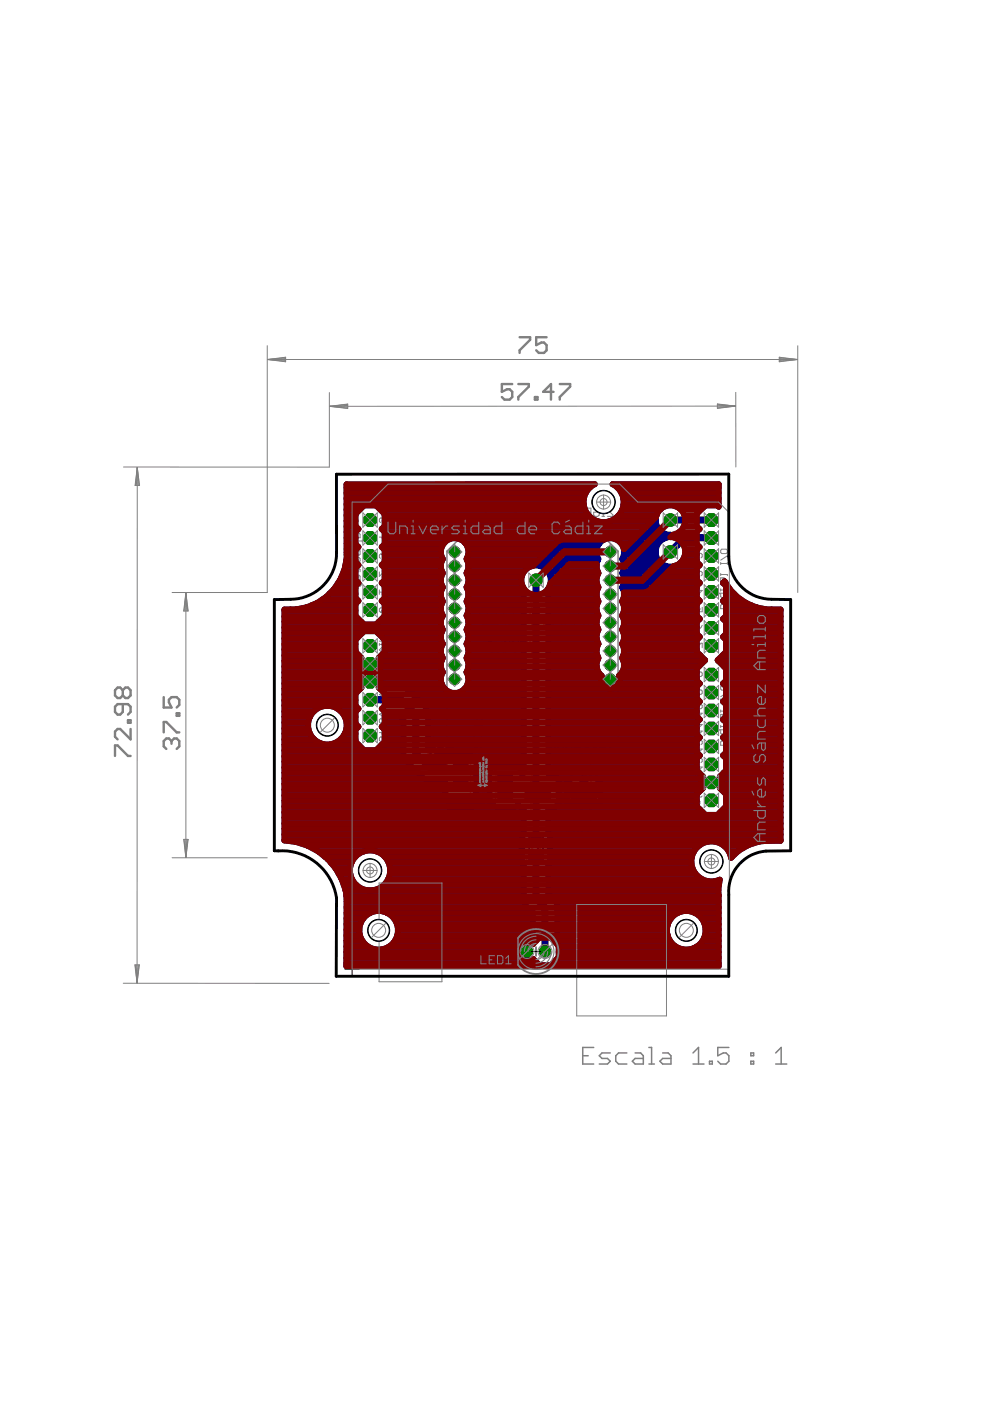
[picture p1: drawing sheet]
<svg xmlns="http://www.w3.org/2000/svg" width="210mm" height="297mm" viewBox="0 0 210 297" stroke-linecap="round" stroke-linejoin="round" font-family="sans-serif">
<path d="M111.4 130.5h3M112.9 129v3M92.7 161.2h1.4M93.4 160.5v1.4M101.1 166.5h2.6M102.4 165.2v2.6M113.6 179.4v1.2M117.4 167.9h3M118.9 166.3v3.1M113.1 180h1.1M73.1 205.5h3.1M74.7 204v3" fill="none" stroke="#000" stroke-width=".21"/>
<g fill="none" stroke="#808080" stroke-width=".21">
<path d="M75.4 113.1h.7l.2 .2v.7h-.9M75.4 116.8v.7l.2 .2h.5l.2-.2v-.7h-1.1l-.3 .5M75.4 118.4l.2-.2h.5l.2 .2v.5l-.2 .2h-.5l-.2-.2zM75.4 114.5v.4M75.4 119.6v.5M75.4 119.8h1.4v.3M75.4 114.7h1.4M76.8 114.5v.4M81.1 117.7l.3-.2 .4 .2v.5l-.2 .2M81.1 113.6v1l.7-.7h-1.4M81.1 117.7v.2M81.1 117.7l-.2-.2-.5 .2v.5l.3 .2"/>
<path d="M81.8 109.8v1h-.7l.3-.5-.3-.5h-.4l-.3 .3v.4l.3 .3M108.3 107.7h1.2v1.8h-1.2M108.9 108.6h.6M111.3 107.7v1.8h-1.2M111.8 107.7v1.5l.3 .3h.6l.3-.3v-1.5M113.6 108l.3-.3h.9v1.8h-.9l-.3-.3zM115.4 108l.2-.3h.6l.3 .3v1.2l-.3 .3h-.6l-.2-.3zM117.1 109.5v-1.8l.6 .6 .6-.6v1.8M118.9 109.8h1.1M120.6 107.7h1.2v1.8h-1.2M121.2 108.6h.6M122.4 107.7h1.1v1.8h-1.1"/>
<path d="M123 108.6h.5M124.1 108l.3-.3h.9v1.8h-.9l-.3-.3v-.3l.3-.3-.3-.3zM124.4 108.6h.9M125.9 108l.3-.3h.5l.3 .3v1.2l-.3 .3h-.5l-.3-.3v-.6h.5M127.6 107.7h.6M127.6 109.5h.6M127.9 107.7v1.8M130 107.7h-1.2v.3l1.2 1.2v.3h-1.2M147.5 114h1.4l-.5 .5M147.5 117.3v1l.9-1 .5 .3v.4l-.3 .3M147.5 113.5v1M148.6 109.7l.3 .3v.4l-.3 .3h-.9"/>
<path d="M148.6 109.7h-.9l-.2 .3v.4l.2 .3M148.6 109.7l-.9 1M152.8 119.2v.5M152.8 119.5h1.4M153 116.4h1l.2 .3v.4l-.2 .3h-1l-.2-.3v-.4zM154.2 119.2v.5M154.2 117.8l-1.4 1M75.4 123.3h.9l.5 .5-.5 .5h-.9M75.4 121.9h.7l.2 .3v.7h-.9M75.9 120.5v.7l-.3 .3-.2-.3v-.7h.7l.2 .3v.4M76.1 123.3v1M80.4 135h.7l.3 .2v.7h-1"/>
<path d="M80.4 121.3v.9l1-.9h.2l.2 .2v.5l-.2 .2M80.4 125.1v.9M80.4 136.4v.5M80.4 136.6h1v.3M80.4 125.5h1.4l-.4 .5M81.6 128.9l.2 .2v.5l-.2 .2h-.9M81.6 128.9h-.9l-.3 .2v.5l.3 .2M81.6 128.9l-.9 .9M81.8 137.3h-.9l-.5 .5 .5 .5h.9M81.8 136.6h.3M101.7 129.2l.6-.4h3.4a1.43 1.43 0 0 1 1.1 1.3l.4 2.2v.4l-.3 .3h-4.3l-.3-.7 3.3 .1 .1-.2-.2-.9h-3.4l-.4-1.4zM103.3 129.5h1.7l.3 1.2h-1.8z"/>
<path d="M103.4 136.1l.2-.1a2 2 0 0 1 1.9 1.9 3.6 3.6 0 0 1-2.6-.8v-.5zM103.9 135.3l-.4 .3a1.61 1.61 0 0 0-1.1 1.1 1.65 1.65 0 0 0 1.5 1.4 1.61 1.61 0 0 0 1.8 .1 1.54 1.54 0 0 0-.5-2l-1.3-.9M106.4 135.7l.2-.1a2.6 2.6 0 0 1 1.9-.3l.6 .3-.2 .4-.3-.1 .5 1.3 .2 1.2-.2 .2-.4-1.3h-.1l-1.8 1.3-.1-.3 .3-.4 1-.8-.7-.4a.88 .88 0 0 1-.9-1zM107 135.8h1l.4 .9-1.1-.5-.3-.2zM107.3 129.2l.5-.4h3.5a1.45 1.45 0 0 1 1 1.3l.5 2.2-.1 .4-.2 .3h-4.3l-.3-.7 3.2 .1 .2-.2-.3-.9h-3.4l-.3-1.4zM108.9 129.4l1.7 .1 .2 1.2h-1.8l-.2-.9zM108.9 136h.1M110 135.7l.4-.2 1.5-.2 .6 .3v.4h-.2l.7 1.9v.5h-.2l-.4-1.1-1.1-.3-1-.5-.4-.5zM110.3 136l.4-.2h1l.4 .9a2.59 2.59 0 0 1-1.8-.7zM110.8 130.7h.1M112.8 127.4l.4-.1h4.7a13.2 13.2 0 0 0 1 4.1l.4 1.5 .2 .1 1.5-3.3-2.8-2.4h1.3l1.7 1.7 .6-1.5-.1-.2h2.3l-.2 .2-1.2 2.9 2.9 2.6h-1.2l-.2-.3-1.7-1.7-.7 1.7 .1 .3h-7.2a1.31 1.31 0 0 1-1.2-1l-.2-1.6 1.1-.3a1.26 1.26 0 0 1-1.4-.7 2.22 2.22 0 0 1-.3-1.7zM113.2 130.4v.1"/>
<path d="M114.2 128.1l2.2-.1 .4 1.7h-2.1l-.2-.2zM114.9 130.6l2-.1 .5 1.8h-2.1l-.2-.3-.3-1.2zM147.5 137.3h.2l.9-.9h.3v.9M147.5 132.8l.2-.2 .5 .2v.7h-.5l-.2-.2zM148.2 121.4v.2M148.2 124.9v1l.7-.7h-1.4M148.2 121.4l.2-.3 .5 .3v.5l-.3 .2M148.2 121.4l-.3-.3-.4 .3v.5l.2 .2M148.9 128.8v.9h-.7l.2-.5-.2-.4h-.5l-.2 .2v.5l.2 .2M148.9 132.6l-.7 .9M152.8 121.6v.4M152.8 124.8v.5"/>
<path d="M152.8 125.8v.7l.2 .2h.5l.2-.2v-.7h-1.1l-.3 .5M152.8 127.2v.5M152.8 121.8h1.4v.2M152.8 125.1h.9v.2M152.8 127.4h.9v.3M152.8 123.9l.2 .2h1M153 128.1h1l.2 .3v.7h-1.4v-.7zM153.3 122.5v.7l-.3 .2-.2-.2v-.7h.7l.2 .2v.5M153.7 123.9v.5M154.2 127.4h.3M154.2 125.1h.3M80.4 158.6h1.4v-.7l-.2-.3h-.5l-.2 .3v.7"/>
<path d="M80.4 157.6l.5 .5M80.4 155.3h1.4M80.4 141.9h.7l.3 .3v.7h-1M81.1 152.6l-.2-.2-.5 .2v.5l.3 .2M81.1 152.6l.3-.2 .4 .2v.5l-.2 .2M81.1 152.6v.2M81.4 140.5v.7l-.3 .3h-.4l-.3-.3v-.7h1.4M81.4 151l-1 .4 1 .5M81.4 146.8l-1 .5 1 .4M81.6 143.3l.2 .3v.4l-.2 .3h-.9l-.3-.3v-.4l.3-.3h.4v.5M81.6 156.3l.2 .2v.5l-.2 .2h-.2l-.3-.2v-.5l-.2-.2-.5 .2v.5l.3 .2M81.8 148.2v.9h-.7l.3-.7-.3-.2h-.4l-.3 .2v.5l.3 .2"/>
<path d="M81.8 154.9v.9M90.6 157.5h.7l.2 .3v.7h-.9M91.3 156.6v.5M91.8 158.9h-1l-.2 .3v.5l.2 .2M91.8 158.9l.2 .3v.5l-.2 .2h-1M91.8 158.9l-1 1M92 156.1v1h-1.4M92.5 159.9v2.7M94.3 159.9v2.7M100.5 155v1.2l1.2-1.2h.3l.3 .3v.6l-.3 .3M100.5 156.8v1.2M100.5 152.7h1.8v-.9l-.3-.3h-.6l-.3 .3v.9"/>
<path d="M100.5 157.4h1.8l-.6 .6M100.5 153.9h1.8M100.5 151.5l.6 .6M102 158.5l.3 .3v.6l-.3 .3h-.3l-.3-.3v-.6l-.3-.3h-.3l-.3 .3v.6l.3 .3M102.3 153.3v1.2M116.8 157.6h.6l.3 .3v1.2l-.3 .3h-.6l-.3-.3v-1.2zM118.9 158.8l-.6 .6M119.4 158.8h-.8l-.3-.3v-.6l.3-.3h.8v1.8M121.2 158.8h-.9l-.3-.3v-.6l.3-.3h.9v1.8M121.8 158.5h1.2M123.5 159.8l-.6-.6v1.8M123.5 157.6h1.2v1.8h-1.2"/>
<path d="M124.1 159.5l.3-.3h.6l.2 .3v1.2l-.2 .3h-.6l-.3-.3M124.1 158.5h.6M125.3 157.6h1.1v1.8h-1.1M125.9 158.5h.5M127 157.9l.3-.3h.9v1.8h-.9l-.3-.3v-.3l.3-.3-.3-.3zM127.3 158.5h.9M128.8 157.6l1.2 1.8M130 157.6l-1.2 1.8M147.5 158.8h1.4l-.5 .5M147.5 157v.9l.9-.9 .5 .2v.4l-.3 .3M147.5 150.7v1M147.5 153.1v1"/>
<path d="M147.5 154.5v1M147.5 158.3v1M147.5 155h1.4l-.5 .5M147.5 153.6h1.4l-.5 .5M147.5 151.2h1.4l-.5 .5M148.2 142.7l.2-.2 .5 .2v.5l-.3 .2h-.2l-.2-.2M148.2 142.7v.5M148.2 146.3v.7l.2 .2 .5-.2v-.5l-.3-.2h-.9l-.2 .2v.5l.2 .2M148.2 142.7l-.3-.2-.4 .2v.5l.2 .2h.2l.3-.2M148.6 149.3l.3 .3v.4l-.3 .3h-.9M148.6 149.3h-.9l-.2 .3v.4l.2 .3M148.6 149.3l-.9 1"/>
<path d="M152.8 148.2v.5M152.8 150.5v.5M152.8 153.8v.5M152.8 154.7v.7l.2 .3h.5l.2-.3v-.7h-1.1l-.3 .5M152.8 156.1v.5M152.8 150.8h1.4v.2M152.8 154h.9v.3M152.8 156.4h.9v.2M152.8 152.9l.2 .2h1M152.8 148.4h1.4M153 157.1h1l.2 .2v.7h-1.4v-.7zM153 145.4h1l.2 .2v.5l-.2 .2h-1l-.2-.2v-.5z"/>
<path d="M153.3 151.5v.7l-.3 .2-.2-.2v-.7h.7l.2 .2v.5M153.7 152.9v.4M154.2 148.2v.5M154.2 156.4h.3M154.2 154h.3M154.2 146.8l-1.4 .9M90.6 162.2h1.4l-.5 .5M90.6 161.8v.9M91.8 160.4h-1l-.2 .2v.5l.2 .2M91.8 160.4l.2 .2v.5l-.2 .2h-1M91.8 160.4l-1 .9M94.8 160.4v.9l.9-.9 .5 .2v.5l-.3 .2"/>
<path d="M95 161.8l-.2 .2v.5l.2 .2h.9l.3-.2v-.5l-.3-.2M100.5 169.1v1.1h1.8M100.5 163.8v1.2M100.5 165.6v1.1M100.5 163.2h.3l1.2-1.1h.3v1.1M100.5 166.1h1.8l-.6 .6M100.5 164.4h1.8l-.6 .6M100.5 160.3h1.2l.6 .6-.6 .6h-1.2M100.8 167.3h1.2l.3 .3v.9h-1.8v-.9zM101.4 160.3v1.2M102.6 166.1v1.2l1.1-1.2h.3l.3 .3v.6l-.3 .3M102.6 169.7v.5"/>
<path d="M102.6 169.9h1.7M102.8 167.9l-.2 .3v.6l.2 .3h1.2l.3-.3v-.6l-.3-.3M104.3 169.7v.5M109.9 179.6v1.1M118.9 174.7h1.1v1.7M119.5 175.6h.5M120.6 175.3v1.1h.9l.3-.3v-.8M122.3 161h1.2M122.4 175v1.1l.3 .3h.6l.2-.3M122.4 175l.3-.3h.6l.2 .3v1.1M122.4 175l1.1 1.1M124.1 176.4h1.2"/>
<path d="M125.3 175.3l-.6-.6v1.7M147.5 172.5h.9l.5 .5-.5 .4h-.9M147.5 172h1.4v-.7l-.3-.2h-.4l-.3 .2v.7M147.5 169.9v.5l.2 .2h.5l.2-.2v-.5l-.5-.2v.9M147.5 171.1l.4 .5M147.5 162.2v.9M147.5 166.8v.7l.2 .2h.5l.2-.2v-.7h-1.2l-.2 .5M147.5 165.4h.7l.2 .2v.7h-.9M147.5 162.6h1.4l-.5 .5M148.2 161v.2M148.2 168.8v.4M148.2 172.5v.9"/>
<path d="M148.2 161l.2-.2 .5 .2v.5l-.3 .2M148.2 161l-.3-.2-.4 .2v.5l.2 .2M148.4 164v.7l-.2 .2h-.5l-.2-.2v-.7h1.4M148.9 168.8l-.3 .2h-1.1M109.9 182.5h1.8v-.9l-.3-.3h-.6l-.3 .3v.9M109.9 181.3l.6 .6M109.9 180.1h1.8l-.6 .6"/>
</g>
<g fill="#808080" stroke="#808080" stroke-width=".21">
<path d="M105.1 164.1h2.8v4.8h-2.8z"/>
<path d="M96.9 165.8h2.8v1.4h-2.8z"/>
<path d="M96.9 169.3h2.8v1.3h-2.8z"/>
<path d="M96.9 162.4h2.8v1.3h-2.8z"/>
<path d="M92.4 162h2v.8h-2z"/>
<path d="M92.4 159.7h2v.8h-2z"/>
<path d="M112.6 180.6h2.1v1h-2.1z"/>
<path d="M112.6 178.4h2.1v1h-2.1z"/>
<path d="M112.9 179.7h1.5v.6h-1.5z"/>
</g>
<g fill="none" stroke="#808080" stroke-width=".32">
<path d="M104.2 107.4h17.4l9.4 9.5v39.6h-36.2v-39.6zM99.7 161.6h5.4v9.8h-5.4zM113.9 161.5h11.3v12.7h-11.3l-1.3-1.4v-9.9z"/>
<circle cx="118.9" cy="167.8" r="5.9"/>
</g>
<path d="M101.7 126.2h23.8M101.7 134.2h23.8M112.7 179.4v1.2M114.6 179.4v1.2" fill="none" stroke="#808080" stroke-width=".23"/>
<g fill="#808080" stroke="#808080" stroke-width=".21">
<path d="M96.3 169h2.7v1.9h-2.7z" fill-rule="evenodd"/>
<path d="M96.3 165.5h2.7v2h-2.7z" fill-rule="evenodd"/>
<path d="M96.3 162.1h2.7v1.9h-2.7z" fill-rule="evenodd"/>
<path d="M105.8 163.8h2.6v5.4h-2.6z" fill-rule="evenodd"/>
<path d="M111.6 166.2h4.8v3.3h-4.8z" fill-rule="evenodd"/>
<path d="M121.4 166.2h4.8v3.3h-4.8z" fill-rule="evenodd"/>
<path d="M92.4 161.9h2.1v1.7h-2.1z" fill-rule="evenodd"/>
<path d="M92.4 158.9h2.1v1.7h-2.1z" fill-rule="evenodd"/>
<path d="M112.7 177.7h1.9v1.7h-1.9z" fill-rule="evenodd"/>
<path d="M112.7 180.6h1.9v1.7h-1.9z" fill-rule="evenodd"/>
</g>
<g fill="#800080" stroke="#800080" stroke-width=".21">
<path d="M96.1 168.8h3.1v2.3h-3.1z" fill-rule="evenodd"/>
<path d="M96.1 165.3h3.1v2.4h-3.1z" fill-rule="evenodd"/>
<path d="M96.1 161.9h3.1v2.3h-3.1z" fill-rule="evenodd"/>
<path d="M105.6 163.6h3v5.8h-3z" fill-rule="evenodd"/>
<path d="M111.4 166h5.3v3.7h-5.3z" fill-rule="evenodd"/>
<path d="M121.1 166h5.3v3.7h-5.3z" fill-rule="evenodd"/>
<path d="M92.2 161.7h2.4v2.1h-2.4z" fill-rule="evenodd"/>
<path d="M92.2 158.7h2.4v2.1h-2.4z" fill-rule="evenodd"/>
<path d="M112.5 177.6h2.3v2h-2.3z" fill-rule="evenodd"/>
<path d="M112.5 180.4h2.3v2h-2.3z" fill-rule="evenodd"/>
<circle cx="69.4" cy="153.8" r="2.33"/>
<circle cx="145.5" cy="197.3" r="2.33"/>
<circle cx="80.3" cy="197.3" r="2.33"/>
<circle cx="150.8" cy="182.6" r="2.48"/>
<circle cx="128" cy="106.4" r="2.48"/>
<circle cx="78.5" cy="184.6" r="2.48"/>
<circle cx="129.4" cy="117" r="1.14"/>
<circle cx="129.4" cy="120" r="1.14"/>
<circle cx="129.4" cy="123" r="1.14"/>
<circle cx="129.4" cy="126" r="1.14"/>
<circle cx="129.4" cy="129" r="1.14"/>
<circle cx="129.4" cy="132" r="1.14"/>
<circle cx="129.4" cy="135" r="1.14"/>
<circle cx="129.4" cy="138" r="1.14"/>
<circle cx="129.4" cy="141" r="1.14"/>
<circle cx="129.4" cy="144" r="1.14"/>
<circle cx="96.4" cy="144" r="1.14"/>
<circle cx="96.4" cy="141" r="1.14"/>
<circle cx="96.4" cy="138" r="1.14"/>
<circle cx="96.4" cy="135" r="1.14"/>
<circle cx="96.4" cy="132" r="1.14"/>
<circle cx="96.4" cy="129" r="1.14"/>
<circle cx="96.4" cy="126" r="1.14"/>
<circle cx="96.4" cy="123" r="1.14"/>
<circle cx="96.4" cy="120" r="1.14"/>
<circle cx="96.4" cy="117" r="1.14"/>
<circle cx="142.1" cy="110.3" r="1.33"/>
<circle cx="142.1" cy="117" r="1.33"/>
<circle cx="113.6" cy="123" r="1.33"/>
</g>
<g fill="#800080" stroke="#800080" stroke-width=".21">
<circle cx="150.8" cy="125.5" r="1.44"/>
<circle cx="78.5" cy="129.3" r="1.44"/>
<circle cx="150.8" cy="121.7" r="1.44"/>
<circle cx="150.8" cy="117.9" r="1.44"/>
<circle cx="150.8" cy="114.1" r="1.44"/>
<circle cx="150.8" cy="110.3" r="1.44"/>
<circle cx="150.8" cy="129.3" r="1.44"/>
<circle cx="150.8" cy="133.1" r="1.44"/>
<circle cx="150.8" cy="136.9" r="1.44"/>
<circle cx="150.8" cy="143" r="1.44"/>
<circle cx="150.8" cy="146.8" r="1.44"/>
<circle cx="150.8" cy="150.6" r="1.44"/>
<circle cx="150.8" cy="154.5" r="1.44"/>
<circle cx="150.8" cy="158.3" r="1.44"/>
<circle cx="150.8" cy="162.1" r="1.44"/>
<circle cx="150.8" cy="165.9" r="1.44"/>
<circle cx="150.8" cy="169.7" r="1.44"/>
<circle cx="78.5" cy="125.5" r="1.44"/>
<circle cx="78.5" cy="121.7" r="1.44"/>
<circle cx="78.5" cy="117.9" r="1.44"/>
<circle cx="78.5" cy="114.1" r="1.44"/>
<circle cx="78.5" cy="110.3" r="1.44"/>
<circle cx="78.5" cy="136.9" r="1.44"/>
<circle cx="78.5" cy="140.7" r="1.44"/>
<circle cx="78.5" cy="144.5" r="1.44"/>
<circle cx="78.5" cy="148.4" r="1.44"/>
<circle cx="78.5" cy="152.2" r="1.44"/>
<circle cx="78.5" cy="156" r="1.44"/>
<circle cx="115.5" cy="201.7" r="1.23"/>
<circle cx="111.7" cy="201.7" r="1.23"/>
</g>
<g fill="#000080" stroke="#000080" stroke-width=".21">
<path d="M112.1 177l.1 6z"/>
<path d="M112.1 182.9l3.1 .1z"/>
<path d="M115.1 177v6z"/>
<path d="M112.1 177l3.1 .1z"/>
</g>
<g fill="#000080" stroke="#000080" stroke-width=".21">
<path d="M96.2 168.9h3v2.1h-3z" fill-rule="evenodd"/>
<path d="M96.2 165.4h3v2.2h-3z" fill-rule="evenodd"/>
<path d="M96.2 162h3v2.1h-3z" fill-rule="evenodd"/>
<path d="M105.7 163.7h2.9v5.6h-2.9z" fill-rule="evenodd"/>
<path d="M111.5 166h5.1v3.7h-5.1z" fill-rule="evenodd"/>
<path d="M121.2 166h5.1v3.7h-5.1z" fill-rule="evenodd"/>
<path d="M92.2 161.8h2.4v1.9h-2.4z" fill-rule="evenodd"/>
<path d="M92.2 158.8h2.4v1.9h-2.4z" fill-rule="evenodd"/>
<path d="M112.5 177.6h2.2v1.9h-2.2z" fill-rule="evenodd"/>
<path d="M112.5 180.5h2.2v1.9h-2.2z" fill-rule="evenodd"/>
</g>
<g fill="none" stroke="#000080" stroke-width="1.2">
<path d="M73.2 120h2.6M73.4 118.8h2M73.5 112.8h1.9M73.5 111.6h2M73.5 110.4h1.9M73.5 109.3h1.9M73.5 108.1h2.8M73.5 106.9h50.3M73.5 105.7h50.3M73.5 104.5h50.7M73.5 103.3h51.6M73.5 117.6h1.9"/>
<path d="M73.5 116.4h2.1M73.5 115.2h1.9M73.5 114h1.9M77.2 107.2h2.5l1.9 1.8v2.5l-.7 .7 .7 .6v2.6l-.7 .6 .7 .6v2.6l-.7 .6 .7 .6v2.6l-.7 .6 .7 .6v2.6l-.7 .6 .7 .6v2.6l-1.9 1.8h-2.5l-1.8-1.8v-2.6l.6-.6-.6-.6v-2.6l.6-.6-.6-.6v-2.6l.6-.6-.6-.6v-2.6l.6-.6-.6-.6v-2.6l.6-.6-.6-.7v-2.5zM80.6 108.1h43.4M81.1 120h12.4M81.3 116.4h12.2M81.4 111.6h58M81.6 118.8h12.2M81.6 117.6h11.9M81.6 115.2h12.5M81.6 114h59.7"/>
<path d="M81.6 112.8h58.7M81.6 110.4h45M81.6 109.3h43.2M93.5 117.6a2.94 2.94 0 0 1 2.9-3.5 2.94 2.94 0 0 1 2.9 3.5M93.5 117.6l.4 .9-.4 .9v1.2l.4 .9-.4 .9v1.2l.4 .9-.4 .9v1.2l.4 .9-.4 .9v1.2l.4 .9-.4 .9v1.2l.4 .9-.4 .9v1.2l.4 .9-.4 .9v1.2l.4 .9-.4 .9v1.2l.4 .9M98.7 115.2h28.4M99 118.8h27.8M99.3 116.4h27.2M99.3 120h13.7M99.3 117.6l-.4 .9 .4 .9v1.2l-.4 .9 .4 .9v1.2l-.4 .9 .4 .9v1.2l-.4 .9 .4 .9v1.2l-.4 .9 .4 .9v1.2l-.4 .9 .4 .9v1.2l-.4 .9 .4 .9v1.2l-.4 .9 .4 .9v1.2l-.4 .9M99.3 117.6h27.2M114.3 120h12.2"/>
<path d="M124 108.1a4.2 4.2 0 0 1 2.1-5.4h-52.6v14.4a11.5 11.5 0 0 1-2.6 7.7M124 108.1a4.3 4.3 0 0 0 4 2.6 4.3 4.3 0 0 0 3.9-2.6M126.5 117.6a2.93 2.93 0 0 1 2.9-3.5 2.93 2.93 0 0 1 2.9 3.5M126.5 117.6l.4 .9-.4 .9v1.2l.4 .9-.4 .9v1.2l.4 .9-.4 .9v1.2l.4 .9-.4 .9v1.2l.4 .9-.4 .9v1.2l.4 .9-.4 .9v1.2l.4 .9-.4 .9v1.2l.4 .9a2.81 2.81 0 0 0 .7 3.8 1.98 1.98 0 0 0 1.8 2.7 1.98 1.98 0 0 0 1.8-2.7 2.83 2.83 0 0 0 .7-3.8l.4-.9v-1.2l-.4-.9 .4-.9v-1.2l-.4-.9 .4-.9v-1.2l-.4-.9 .4-.9v-1.2l-.4-.9 .4-.9v-1.2l-.4-.9 .4-.9v-1.2l-.4-.9 .4-.9v-1.2l-.4-.9 .4-.9M129.4 110.4h9.7M130.8 103.3h21.6M131.1 109.3h8.1M131.7 115.2h7.9M131.7 104.5h20.7M131.9 108.1h8.1M132 118.8h7.5M132.2 105.7h20.2"/>
<path d="M132.2 106.9h20.2M132.2 116.4h6.9M132.3 120h8.9M132.3 117.6h6.8M139.1 116.4v1.2l.4 1.2M139.5 118.8a3.1 3.1 0 0 0 5.3 0M143.1 120h5.1M143.9 107.7a3.1 3.1 0 0 0-4.8 1.6 3.1 3.1 0 0 0 3 4l-.5 .6a3.2 3.2 0 0 0-2.5 2.5M143.9 107.7h.1M143.9 107.7h5.2l.5-.5h2.5l.3 .2v-4.7h-22.5a4.2 4.2 0 0 1 2 5.4M144.8 118.8h2.9M145.2 117.6l-.4 1.2"/>
<path d="M145.2 117.6h2.5M147.7 116.6h-1.5l-1 1M147.7 116.6h.1M147.7 116.6v2.6l.7 .6-.7 .6v2.6l.7 .6-.7 .6v2.6l.7 .6-.7 .6v2.6l.7 .6-.7 .6v2.6l.7 .6-.7 .7v2.5l1.8 1.8-1.8 1.8v2.5l.7 .6-.7 .7v2.5l.7 .6-.7 .7v2.5l.7 .6-.7 .7M60.3 138.9h15.8M60.3 137.8h15.1M60.3 136.6h15.1M60.3 135.4h15.3M60.3 134.2h16.5M60.3 133h33.4M60.3 131.8h16.3M60.3 130.6h15.1"/>
<path d="M60.3 129.5h15.1M62.8 129.2h-2.5v49l2.4 .3M65.1 128.7h.1M65.1 128.7l-2.3 .5M66.2 128.3h9.2M67.3 127.8l-2.2 .9M67.3 127.8h.1M68.4 127.1h7.3M69.2 126.5l-1.9 1.3M69.2 126.5h.1M69.8 125.9h5.6M70.9 124.8l-1.7 1.7"/>
<path d="M70.9 124.8h.1M71 124.7h4.4M71.7 123.5h4.2M72.4 122.3h3M72.9 121.1h2.5M80.1 134.2h13.5M80.3 131.8h13.2M80.8 138.9h12.9M81 123.5h12.5M81.3 127.1h12.4M81.3 135.4h12.2M81.5 130.6h12.4"/>
<path d="M81.6 137.8h11.9M81.6 136.6h12.3M81.6 129.5h11.9M81.6 128.3h12M81.6 125.9h11.9M81.6 124.7h12.2M81.6 122.3h12M81.6 121.1h12.1M98.9 136.6h12.2M99 130.6h12.1M99 124.7h12M99.1 121.1h12"/>
<path d="M99.1 127.1h12M99.1 133h12M99.1 138.9h12M99.2 134.2h11.9M99.2 128.3h11.9M99.3 122.3h11.3M99.3 137.8h11.8M99.3 135.4h11.8M99.3 131.8h11.8M99.3 129.5h11.8M99.3 125.9h11.8M99.3 123.5h11.3"/>
<path d="M111 124.8a3.1 3.1 0 0 1 2.7-4.9 3.1 3.1 0 0 1 2.5 4.9v39.3a2.02 2.02 0 0 1 2.3 1.7v4.1a2.02 2.02 0 0 1-2.3 1.7v4.9l.4 .8v5.4l-.4 .8v5.9l1.6 1.5 .4 1v8.3l.2 .4v2.3l-1.6 1.7h-2.4l-1.4-1.3-.4 .4h-1.7l-1.1-1.1v-1.7l1.1-1.1h1.7l.4 .4v-6.7l-1.6-1.5-.3-1v-7.5l-.4-.8v-5.4l.4-.8v-5l-.7-.3-.5-.6-1 .6h-3.5l-.8-.3-.5-.6-.3-.7v-6.2l.3-.7M111 124.8h.1M111.1 124.8v39.1h-.7v-.5l-.2-.7M116.1 121.1h10.6M116.2 138.9h10.5M116.2 137.8h10.3M116.2 136.6h10.7M116.2 135.4h10.3M116.2 134.2h10.4M116.2 133h10.5M116.2 131.8h10.3M116.2 130.6h10.6"/>
<path d="M116.2 129.5h10.3M116.2 128.3h10.4M116.2 127.1h10.5M116.2 125.9h10.3M116.3 124.7h10.5M116.7 122.3h9.9M116.7 123.5h9.8M131.9 136.6h15.8M132 130.6h15.8M132 124.7h15.7M132.1 121.1h15.6M132.1 127.1h16"/>
<path d="M132.1 133h15.6M132.1 138.9h16.4M132.2 134.2h15.5M132.2 128.3h15.5M132.2 122.3h15.5M132.3 137.8h15.4M132.3 135.4h15.7M132.3 131.8h15.5M132.3 129.5h15.4M132.3 125.9h15.4M132.3 123.5h16M153.2 138.9h12.3"/>
<path d="M153.4 123.5h.4M153.6 127.1h3.4M153.7 135.4h11.8M153.9 130.6h11.6M153.9 131.8h11.6M153.9 131.8v2.6l-.6 .6 .6 .7v2.5l-1.8 1.8 1.8 1.8v2.5l-.6 .6 .6 .7v2.5l-.6 .6 .6 .7v2.5l-.6 .6 .6 .7M153.9 137.8h11.6M153.9 136.6h11.6M153.9 134.2h11.6M153.9 133h11.6M153.9 129.5h11.6M153.9 128.3h5.3"/>
<path d="M153.9 125.9h1.8M153.9 124.7h.7M154.9 125.1l-1.3-1.8-.3 .3 .6 .6v2.6l-.6 .6 .6 .6v2.6l-.6 .6 .6 .6M154.9 125.1h.1M154.9 125.1l1.6 1.6M156.5 126.7h.1M156.5 126.7l1.8 1.2M158.3 127.9h.1M158.3 127.9l2 .9M160.3 128.8h.1M160.3 128.8l2.2 .4h3v49.1l-4.5 .1M60.3 159.1h25.3"/>
<path d="M60.3 157.9h15.8M60.3 156.8h6.4M60.3 155.6h5.4M60.3 154.4h5.1M60.3 153.2h5M60.3 152h5.4M60.3 150.8h6.3M60.3 149.6h15.1M60.3 148.4h15.1M60.3 147.3h15.1M60.3 146.1h16.1M60.3 144.9h16"/>
<path d="M60.3 143.7h16M60.3 142.5h16.9M60.3 141.3h16M60.3 140.1h16M72.2 156.8h3.2M72.2 150.8h3.2M73.1 155.6h2.3M73.1 152h2.3M73.5 154.4h2.2M73.5 153.2h1.9M75.4 149.6l.6 .7-.6 .6v2.5l.6 .7-.6 .6v2.5l1.8 1.9h2.5l1.9-1.9v-2.5l-.7-.6 .7-.7v-2.5h2.3l1.7 1.7v7.7l.4 .9 3.7 3.8 .9 .3h.8l.5 .2 2.4 .2v2.2l.3 .7 .7 .6v1.9l.2 .5 .7 .4 3.3-.1 .4-.3 .2-.5v-1.9l.6-.6M75.4 149.6v-2.5l1.2-1.3-.3-.4v-1.8l1-1-1-1v-1.8l.3-.3-1.2-1.3v-2.5l1.8-1.9h2.5l1.9 1.9v2.5l-1.3 1.3 .3 .3v1.8l-1 1 1 1v1.8l-.3 .4h5.2l1 .4 3.9 3.8 .3 1v7.7l.6 .5a1.08 1.08 0 0 1 .9-1.3h2.4l.5 .2 .4 .7 .1 1.4 .3-.1h3.5l.8 .3 .5 .5 .3 .7v2.8l-.1 .4 .1 .3v2.8l-.3 .7"/>
<path d="M76.3 140.7h4.3M76.3 144.5h4.3M78.5 140.7v3.9M78.5 143.7h.1M78.5 142.5h.1M78.5 141.3h.1M79.8 142.5h14.1M80.6 144.9h13M80.6 143.7h12.9M80.6 141.3h12.9M80.6 140.1h13M80.9 157.9h4.7"/>
<path d="M81.2 154.4h4.4M81.6 156.8h4M81.6 155.6h4M81.6 153.2h4M81.6 152h3.4M86.3 146.1h8.1M87.6 147.3h23.5M88.8 148.4h22.3M89.9 149.6h21.2M90.7 150.8h20.4M90.7 157.9h1.2M90.7 156.8h20.4"/>
<path d="M90.7 155.6h20.4M90.7 154.4h20.4M90.7 153.2h20.4M90.7 152h20.4M91.2 159.1h.1M93.4 157.9v1.8h2.1M93.4 159.1h.1M93.4 157.9h.1M93.9 142.5a2.93 2.93 0 0 0 2.5 4.5 2.93 2.93 0 0 0 2.5-4.5M94.9 157.9h16.2M95.5 159.1h15.6M98.4 146.1h12.7"/>
<path d="M98.9 142.5h12.2M99.2 144.9h11.9M99.2 140.1h11.9M99.3 143.7h11.8M99.3 141.3h11.8M116.2 159.1h31.5M116.2 157.9h31.5M116.2 156.8h31.8M116.2 155.6h31.5M116.2 154.4h31.5M116.2 153.2h31.5M116.2 152h31.6"/>
<path d="M116.2 150.8h31.5M116.2 149.6h31.5M116.2 148.4h31.9M116.2 147.3h31.5M116.2 146.1h31.5M116.2 144.9h11.4M116.2 143.7h11.2M116.2 142.5h10.7M116.2 141.3h10.3M116.2 140.1h10.4M127.4 144h4M129.4 144v2"/>
<path d="M129.4 144.9h.1M131.1 144.9h17.2M131.3 143.7h16.4M131.9 142.5h15.8M132.2 140.1h17.2M132.3 141.3h15.9M147.7 153.2v2.5l.7 .7-.7 .6v2.5l.7 .7-.7 .6v2.5l1.3 1.3-.3 .4v1.8l.3 .3-1.3 1.3v2.6l1.9 1.8h2.5l1.8-1.8v-2.6l-1.2-1.3 .3-.3v-1.8l-.3-.4 1.2-1.3v-2.5l-.6-.6 .6-.7v-2.5l-.6-.6 .6-.7v-2.5M152.3 140.1h13.2M153.3 144.9h12.2M153.5 141.3h12M153.6 148.4h11.9M153.7 156.8h11.8"/>
<path d="M153.8 152h11.7M153.9 159.1h11.6M153.9 157.9h11.6M153.9 155.6h11.6M153.9 154.4h11.6M153.9 153.2h11.6M153.9 150.8h11.6M153.9 149.6h11.6M153.9 147.3h11.6M153.9 146.1h11.6M153.9 143.7h11.6M153.9 142.5h11.6"/>
<path d="M60.3 163.9h28.3M60.3 165.1h29.7M60.3 178.1h50.4M60.3 176.9h50.5M60.3 175.7h50.8M60.3 174.6h50.8M60.3 173.4h50.8M60.3 172.2h50.8M60.3 171h35M60.3 169.8h35M60.3 168.6h34.4M60.3 167.4h34"/>
<path d="M60.3 166.2h34M60.3 162.7h27.1M60.3 161.5h25.9M60.3 160.3h25.3M62.7 178.5l2.5 .8M62.7 178.5h.1M65.2 179.3l2.3 1.2 2 1.6M65.2 179.3h.1M65.2 179.3h45.5M95.3 169.9h4.8M97.7 169.9v2.1M97.7 171h.1"/>
<path d="M100 160.3h11.1M100.1 171h4.8M100.1 169.8h3.8M100.7 168.6h3.1M100.9 161.5h10.2M101 165.1h2.8M101 163.9h2.8M101 167.4h2.8M101 166.2h2.8M101 162.7h3.1M104.1 162.7l.5-.6 .8-.3h3.5l.7 .3 .6 .6M109.3 171h.9"/>
<path d="M110.2 162.7h.9M116.2 163.9h32.1M116.2 175.7h49.3M116.2 174.6h49.3M116.2 173.4h49.3M116.2 172.2h32.8M116.2 162.7h31.5M116.2 161.5h31.5M116.2 160.3h32M116.4 176.9h49.1M116.6 179.3h31.6M116.6 178.1h48.9"/>
<path d="M117.9 171h29.9M118.2 165.1h30.5M118.5 169.8h1.8M118.5 168.6h1.7M118.5 167.4h1.7M118.5 166.2h1.7M121.2 165.1l-.6 .2-.3 .5-.1 1.7h7.1v-1.7l-.4-.5-.6-.2M123.4 165.1v5.5h-2.2l-.4-.1-.5-.6-.1-1.7h7.1l-.1 1.9-.3 .3-.6 .2h-2.2v-5.5M123.4 169.8h.7M123.4 168.6h.7M123.4 167.4h.7M123.4 166.2h.7"/>
<path d="M127.3 169.8h20.4M127.3 168.6h20.4M127.3 167.4h21.4M127.3 166.2h21.4M148.7 165.9h4.3M150.8 165.9h.1M152.7 172.2h12.8M153 167.4h12.5M153 165.1h12.5M153 166.2h12.5M153.4 163.9h12.1M153.5 160.3h12"/>
<path d="M153.5 179.3h4.9M153.9 171h11.6M153.9 169.8h11.6M153.9 168.6h11.6M153.9 162.7h11.6M153.9 161.5h11.6M158.7 179.2h.1M158.7 179.2l-2.1 1.2M161 178.4h.1M161 178.4l-2.3 .8M67.4 180.5h9.8M68.9 181.7h6.5"/>
<path d="M69.5 182.1l1.6 2M69.5 182.1h.1M70.1 182.9h4.4M71.1 184.1h3.1M71.1 184.1l1.3 2.2M71.1 184.1h.1M71.8 185.3h2.5M72.4 186.3l.9 2.5M72.4 186.3v.1M72.5 186.4h2.2M72.9 187.6h2.7M73.3 188.8l.2 1.1"/>
<path d="M73.3 188.8h37.8M73.4 199.5h3.5M73.4 198.3h2.9M73.4 197.1h2.8M73.5 195.9h2.9M73.5 194.8h3.5M73.5 193.6h5M73.5 192.4h38.4M73.5 191.2h37.6M73.5 190h37.6M77 194.7a4.1 4.1 0 0 0 .5 5.6 4.1 4.1 0 0 0 5.6 0 4.1 4.1 0 0 0 .4-5.6M77 194.7a4.1 4.1 0 0 1 6.5 0"/>
<path d="M79.7 180.5h31M81.4 187.6h29.7M81.6 181.7h29.1M82.1 193.6h30.9M82.3 186.4h28.8M82.4 182.9h28.4M82.7 185.3h28.4M82.7 184.1h28.4M83.5 194.8h29.5M83.7 199.5h29.3M84.2 195.9h28.8M84.2 198.3h28.8"/>
<path d="M84.3 197.1h28.7M111.7 199.8v3.9M116.2 188.8h36.1M116.2 187.6h36.2M116.2 186.4h32.8M116.2 185.3h31.3M116.2 184.1h30.6M116.5 182.9h30.1M116.6 180.5h30.6M116.6 181.7h30.1M116.8 190h35.6M117.9 191.2h34.5"/>
<path d="M118.2 199.5h23.9M118.2 198.3h23.4M118.2 197.1h23.2M118.2 195.9h23.4M118.2 194.8h24M118.2 193.6h25.5M118.2 192.4h34.2M147.3 193.6h5.1M147.4 185.2a4.3 4.3 0 0 0 5.2 1.3l-.3 2.2M148.8 194.8h3.6M148.9 199.5h3.5M149.4 195.9h3"/>
<path d="M149.5 198.3h2.9M149.6 197.1h2.8M152.3 188.7h.1M152.3 188.7l.1 16.2h-79l.1-15M154.5 180.5h2M155 181.7h.2M156.6 180.4l-1.6 1.5a4.3 4.3 0 0 0-5.9-3.2 4.3 4.3 0 0 0-1.7 6.5M156.6 180.4h.1M73.4 204.2h40.6M73.4 203.1h36.9M73.4 201.9h36.4M73.4 200.7h4.7"/>
<path d="M82.5 200.7h27.5M109.8 201.7h2M111.7 203.1h.1M111.7 201.9h.1M111.7 200.7h.1M117.1 204.2h35.3M118.3 203.1h34.1M118.4 201.9h34M118.4 200.7h24.9M147.7 200.7h4.7"/>
<circle cx="69.4" cy="153.7" r="4.1"/>
<circle cx="78.5" cy="184.5" r="4.3"/>
<circle cx="145.5" cy="197.2" r="4.1"/>
</g>
<path d="M142.1 110.3h8.7M150.8 114.1l-5.7-.1-3 3M113.6 123v43.1l.4 .4M78.5 148.4h6.5l3.2 3.1v8.2l2.9 3.1h2.3l.3 .2h4M107.1 166.5h6.9M114 166.5l-.4 .4v11.7M113.6 181.4v9.1l1.9 1.9v9.3" fill="none" stroke="#000080" stroke-width="1.5"/>
<path d="M113.9 166.6l.1 1.3" fill="none" stroke="#000080" stroke-width=".61"/>
<circle cx="150.8" cy="125.5" r="1.35" fill="#008000" stroke="#008000" stroke-width=".21"/>
<circle cx="150.8" cy="125.5" r=".74" fill="#fff" stroke="#000" stroke-width=".21"/>
<circle cx="78.5" cy="129.3" r="1.35" fill="#008000" stroke="#008000" stroke-width=".21"/>
<circle cx="78.5" cy="129.3" r=".74" fill="#fff" stroke="#000" stroke-width=".21"/>
<circle cx="150.8" cy="121.7" r="1.35" fill="#008000" stroke="#008000" stroke-width=".21"/>
<circle cx="150.8" cy="121.7" r=".74" fill="#fff" stroke="#000" stroke-width=".21"/>
<circle cx="150.8" cy="117.9" r="1.35" fill="#008000" stroke="#008000" stroke-width=".21"/>
<circle cx="150.8" cy="117.9" r=".74" fill="#fff" stroke="#000" stroke-width=".21"/>
<circle cx="150.8" cy="114.1" r="1.35" fill="#008000" stroke="#008000" stroke-width=".21"/>
<circle cx="150.8" cy="114.1" r=".74" fill="#fff" stroke="#000" stroke-width=".21"/>
<circle cx="150.8" cy="110.3" r="1.35" fill="#008000" stroke="#008000" stroke-width=".21"/>
<circle cx="150.8" cy="110.3" r=".74" fill="#fff" stroke="#000" stroke-width=".21"/>
<circle cx="150.8" cy="129.3" r="1.35" fill="#008000" stroke="#008000" stroke-width=".21"/>
<circle cx="150.8" cy="129.3" r=".74" fill="#fff" stroke="#000" stroke-width=".21"/>
<circle cx="150.8" cy="133.1" r="1.35" fill="#008000" stroke="#008000" stroke-width=".21"/>
<circle cx="150.8" cy="133.1" r=".74" fill="#fff" stroke="#000" stroke-width=".21"/>
<circle cx="150.8" cy="136.9" r="1.35" fill="#008000" stroke="#008000" stroke-width=".21"/>
<circle cx="150.8" cy="136.9" r=".74" fill="#fff" stroke="#000" stroke-width=".21"/>
<circle cx="150.8" cy="143" r="1.35" fill="#008000" stroke="#008000" stroke-width=".21"/>
<circle cx="150.8" cy="143" r=".74" fill="#fff" stroke="#000" stroke-width=".21"/>
<circle cx="150.8" cy="146.8" r="1.35" fill="#008000" stroke="#008000" stroke-width=".21"/>
<circle cx="150.8" cy="146.8" r=".74" fill="#fff" stroke="#000" stroke-width=".21"/>
<circle cx="150.8" cy="150.6" r="1.35" fill="#008000" stroke="#008000" stroke-width=".21"/>
<circle cx="150.8" cy="150.6" r=".74" fill="#fff" stroke="#000" stroke-width=".21"/>
<circle cx="150.8" cy="154.5" r="1.35" fill="#008000" stroke="#008000" stroke-width=".21"/>
<circle cx="150.8" cy="154.5" r=".74" fill="#fff" stroke="#000" stroke-width=".21"/>
<circle cx="150.8" cy="158.3" r="1.35" fill="#008000" stroke="#008000" stroke-width=".21"/>
<circle cx="150.8" cy="158.3" r=".74" fill="#fff" stroke="#000" stroke-width=".21"/>
<circle cx="150.8" cy="162.1" r="1.35" fill="#008000" stroke="#008000" stroke-width=".21"/>
<circle cx="150.8" cy="162.1" r=".74" fill="#fff" stroke="#000" stroke-width=".21"/>
<circle cx="150.8" cy="165.9" r="1.35" fill="#008000" stroke="#008000" stroke-width=".21"/>
<circle cx="150.8" cy="165.9" r=".74" fill="#fff" stroke="#000" stroke-width=".21"/>
<circle cx="150.8" cy="169.7" r="1.35" fill="#008000" stroke="#008000" stroke-width=".21"/>
<circle cx="150.8" cy="169.7" r=".74" fill="#fff" stroke="#000" stroke-width=".21"/>
<circle cx="78.5" cy="125.5" r="1.35" fill="#008000" stroke="#008000" stroke-width=".21"/>
<circle cx="78.5" cy="125.5" r=".74" fill="#fff" stroke="#000" stroke-width=".21"/>
<circle cx="78.5" cy="121.7" r="1.35" fill="#008000" stroke="#008000" stroke-width=".21"/>
<circle cx="78.5" cy="121.7" r=".74" fill="#fff" stroke="#000" stroke-width=".21"/>
<circle cx="78.5" cy="117.9" r="1.35" fill="#008000" stroke="#008000" stroke-width=".21"/>
<circle cx="78.5" cy="117.9" r=".74" fill="#fff" stroke="#000" stroke-width=".21"/>
<circle cx="78.5" cy="114.1" r="1.35" fill="#008000" stroke="#008000" stroke-width=".21"/>
<circle cx="78.5" cy="114.1" r=".74" fill="#fff" stroke="#000" stroke-width=".21"/>
<circle cx="78.5" cy="110.3" r="1.35" fill="#008000" stroke="#008000" stroke-width=".21"/>
<circle cx="78.5" cy="110.3" r=".74" fill="#fff" stroke="#000" stroke-width=".21"/>
<circle cx="78.5" cy="136.9" r="1.35" fill="#008000" stroke="#008000" stroke-width=".21"/>
<circle cx="78.5" cy="136.9" r=".74" fill="#fff" stroke="#000" stroke-width=".21"/>
<circle cx="78.5" cy="140.7" r="1.35" fill="#008000" stroke="#008000" stroke-width=".21"/>
<circle cx="78.5" cy="140.7" r=".74" fill="#fff" stroke="#000" stroke-width=".21"/>
<circle cx="78.5" cy="144.5" r="1.35" fill="#008000" stroke="#008000" stroke-width=".21"/>
<circle cx="78.5" cy="144.5" r=".74" fill="#fff" stroke="#000" stroke-width=".21"/>
<circle cx="78.5" cy="148.4" r="1.35" fill="#008000" stroke="#008000" stroke-width=".21"/>
<circle cx="78.5" cy="148.4" r=".74" fill="#fff" stroke="#000" stroke-width=".21"/>
<circle cx="78.5" cy="152.2" r="1.35" fill="#008000" stroke="#008000" stroke-width=".21"/>
<circle cx="78.5" cy="152.2" r=".74" fill="#fff" stroke="#000" stroke-width=".21"/>
<circle cx="78.5" cy="156" r="1.35" fill="#008000" stroke="#008000" stroke-width=".21"/>
<circle cx="78.5" cy="156" r=".74" fill="#fff" stroke="#000" stroke-width=".21"/>
<circle cx="129.4" cy="117" r="1.06" fill="#008000" stroke="#008000" stroke-width=".21"/>
<circle cx="129.4" cy="117" r=".59" fill="#fff" stroke="#000" stroke-width=".21"/>
<circle cx="129.4" cy="120" r="1.06" fill="#008000" stroke="#008000" stroke-width=".21"/>
<circle cx="129.4" cy="120" r=".59" fill="#fff" stroke="#000" stroke-width=".21"/>
<circle cx="129.4" cy="123" r="1.06" fill="#008000" stroke="#008000" stroke-width=".21"/>
<circle cx="129.4" cy="123" r=".59" fill="#fff" stroke="#000" stroke-width=".21"/>
<circle cx="129.4" cy="126" r="1.06" fill="#008000" stroke="#008000" stroke-width=".21"/>
<circle cx="129.4" cy="126" r=".59" fill="#fff" stroke="#000" stroke-width=".21"/>
<circle cx="129.4" cy="129" r="1.06" fill="#008000" stroke="#008000" stroke-width=".21"/>
<circle cx="129.4" cy="129" r=".59" fill="#fff" stroke="#000" stroke-width=".21"/>
<circle cx="129.4" cy="132" r="1.06" fill="#008000" stroke="#008000" stroke-width=".21"/>
<circle cx="129.4" cy="132" r=".59" fill="#fff" stroke="#000" stroke-width=".21"/>
<circle cx="129.4" cy="135" r="1.06" fill="#008000" stroke="#008000" stroke-width=".21"/>
<circle cx="129.4" cy="135" r=".59" fill="#fff" stroke="#000" stroke-width=".21"/>
<circle cx="129.4" cy="138" r="1.06" fill="#008000" stroke="#008000" stroke-width=".21"/>
<circle cx="129.4" cy="138" r=".59" fill="#fff" stroke="#000" stroke-width=".21"/>
<circle cx="129.4" cy="141" r="1.06" fill="#008000" stroke="#008000" stroke-width=".21"/>
<circle cx="129.4" cy="141" r=".59" fill="#fff" stroke="#000" stroke-width=".21"/>
<circle cx="129.4" cy="144" r="1.06" fill="#008000" stroke="#008000" stroke-width=".21"/>
<circle cx="129.4" cy="144" r=".59" fill="#fff" stroke="#000" stroke-width=".21"/>
<circle cx="96.4" cy="144" r="1.06" fill="#008000" stroke="#008000" stroke-width=".21"/>
<circle cx="96.4" cy="144" r=".59" fill="#fff" stroke="#000" stroke-width=".21"/>
<circle cx="96.4" cy="141" r="1.06" fill="#008000" stroke="#008000" stroke-width=".21"/>
<circle cx="96.4" cy="141" r=".59" fill="#fff" stroke="#000" stroke-width=".21"/>
<circle cx="96.4" cy="138" r="1.06" fill="#008000" stroke="#008000" stroke-width=".21"/>
<circle cx="96.4" cy="138" r=".59" fill="#fff" stroke="#000" stroke-width=".21"/>
<circle cx="96.4" cy="135" r="1.06" fill="#008000" stroke="#008000" stroke-width=".21"/>
<circle cx="96.4" cy="135" r=".59" fill="#fff" stroke="#000" stroke-width=".21"/>
<circle cx="96.4" cy="132" r="1.06" fill="#008000" stroke="#008000" stroke-width=".21"/>
<circle cx="96.4" cy="132" r=".59" fill="#fff" stroke="#000" stroke-width=".21"/>
<circle cx="96.4" cy="129" r="1.06" fill="#008000" stroke="#008000" stroke-width=".21"/>
<circle cx="96.4" cy="129" r=".59" fill="#fff" stroke="#000" stroke-width=".21"/>
<circle cx="96.4" cy="126" r="1.06" fill="#008000" stroke="#008000" stroke-width=".21"/>
<circle cx="96.4" cy="126" r=".59" fill="#fff" stroke="#000" stroke-width=".21"/>
<circle cx="96.4" cy="123" r="1.06" fill="#008000" stroke="#008000" stroke-width=".21"/>
<circle cx="96.4" cy="123" r=".59" fill="#fff" stroke="#000" stroke-width=".21"/>
<circle cx="96.4" cy="120" r="1.06" fill="#008000" stroke="#008000" stroke-width=".21"/>
<circle cx="96.4" cy="120" r=".59" fill="#fff" stroke="#000" stroke-width=".21"/>
<circle cx="96.4" cy="117" r="1.06" fill="#008000" stroke="#008000" stroke-width=".21"/>
<circle cx="96.4" cy="117" r=".59" fill="#fff" stroke="#000" stroke-width=".21"/>
<circle cx="115.5" cy="201.7" r="1.15" fill="#008000" stroke="#008000" stroke-width=".21"/>
<circle cx="115.5" cy="201.7" r=".61" fill="#fff" stroke="#000" stroke-width=".21"/>
<circle cx="111.7" cy="201.7" r="1.15" fill="#008000" stroke="#008000" stroke-width=".21"/>
<circle cx="111.7" cy="201.7" r=".61" fill="#fff" stroke="#000" stroke-width=".21"/>
<circle cx="142.1" cy="110.3" r="1.25" fill="#ff0" stroke="#ff0" stroke-width=".21"/>
<circle cx="142.1" cy="110.3" r=".74" fill="#fff" stroke="#000" stroke-width=".21"/>
<circle cx="142.1" cy="117" r="1.25" fill="#ff0" stroke="#ff0" stroke-width=".21"/>
<circle cx="142.1" cy="117" r=".74" fill="#fff" stroke="#000" stroke-width=".21"/>
<circle cx="113.6" cy="123" r="1.25" fill="#ff0" stroke="#ff0" stroke-width=".21"/>
<circle cx="113.6" cy="123" r=".74" fill="#fff" stroke="#000" stroke-width=".21"/>
<g fill="none" stroke="#800000" stroke-width="1.2">
<path d="M73.2 120h2.6M73.4 118.8h2M73.5 112.8h1.9M73.5 111.6h2M73.5 110.4h1.9M73.5 109.3h1.9M73.5 108.1h2.8M73.5 106.9h50.3M73.5 105.7h50.3M73.5 104.5h50.7M73.5 103.3h51.6M73.5 117.6h1.9"/>
<path d="M73.5 116.4h2.1M73.5 115.2h1.9M73.5 114h1.9M77.2 107.2h2.5l1.9 1.8v2.5l-.7 .7 .7 .6v2.6l-.7 .6 .7 .6v2.6l-.7 .6 .7 .6v2.6l-.7 .6 .7 .6v2.6l-.7 .6 .7 .6v2.6l-1.9 1.8h-2.5l-1.8-1.8v-2.6l.6-.6-.6-.6v-2.6l.6-.6-.6-.6v-2.6l.6-.6-.6-.6v-2.6l.6-.6-.6-.6v-2.6l.6-.6-.6-.7v-2.5zM80.6 108.1h43.4M81.1 120h12.4M81.3 116.4h12.2M81.4 111.6h55.7M81.6 118.8h12.2M81.6 117.6h11.9M81.6 115.2h12.5M81.6 114h53.1"/>
<path d="M81.6 112.8h54.3M81.6 110.4h45M81.6 109.3h43.2M93.5 117.6a2.94 2.94 0 0 1 2.9-3.5 2.94 2.94 0 0 1 2.9 3.5M93.5 117.6l.4 .9-.4 .9v1.2l.4 .9-.4 .9v1.2l.4 .9-.4 .9v1.2l.4 .9-.4 .9v1.2l.4 .9-.4 .9v1.2l.4 .9-.4 .9v1.2l.4 .9-.4 .9v1.2l.4 .9-.4 .9v1.2l.4 .9M98.7 115.2h19.1M99 118.8h15.2M99.3 116.4h17.3M99.3 120h13.7M99.3 117.6l-.4 .9 .4 .9v1.2l-.4 .9 .4 .9v1.2l-.4 .9 .4 .9v1.2l-.4 .9 .4 .9v1.2l-.4 .9 .4 .9v1.2l-.4 .9 .4 .9v1.2l-.4 .9 .4 .9v1.2l-.4 .9 .4 .9v1.2l-.4 .9M99.3 117.6h16.1M120.4 120h6.1"/>
<path d="M124 108.1a4.2 4.2 0 0 1 2.1-5.4h-52.6v14.4a11.5 11.5 0 0 1-2.6 7.7M124 108.1a4.3 4.3 0 0 0 4 2.6 4.3 4.3 0 0 0 3.9-2.6M129.4 110.4h8.9M130.8 103.3h21.6M131.1 109.3h8.1M131.7 115.2h1.8M131.7 104.5h20.7M131.9 108.1a4.2 4.2 0 0 0-2-5.4h22.5v4.7l-.3-.2h-2.5l-1.9 1.8v2.5l.7 .7-.7 .6v2.6l.7 .6-.7 .6v2.6l.7 .6-.7 .6v2.6l.7 .6-.7 .6v2.6l.7 .6-.7 .6v2.6l.7 .6-.7 .6v2.6l.7 .6-.7 .7v2.5l1.8 1.8-1.8 1.8v2.5l.7 .6-.7 .7v2.5l.7 .6-.7 .7v2.5l.7 .6-.7 .7M131.9 108.1h8.1M132.2 105.7h20.2M132.2 106.9h20.2M132.2 116.4h.2"/>
<path d="M132.3 116.4v.1M132.3 116.4a2.89 2.89 0 0 0-4.2-2h-9l-.9 .4-5.1 5.1a3.1 3.1 0 0 0-1.7 5.3 3.1 3.1 0 0 0 5.3-1.6M139.1 109.6a3.1 3.1 0 0 1 5.3-1.6 3.1 3.1 0 0 1-1.7 5.3M139.1 109.6v.1M139.1 109.7l-6.8 6.8M142.7 113.3l-.6 .6a3 3 0 0 1 3.1 2.5M142.7 113.3h.1M143 114h4.7M143.1 120h5.1M143.9 112.8h3.8M144.3 108.1h4.4M144.7 115.2h3"/>
<path d="M144.8 118.8l-.9 .8-1.2 .5M144.8 118.8h2.9M144.9 111.6h2.9M145.1 109.3h2.6M145.2 116.4v1.2l-.4 1.2M145.2 117.6h2.5M145.2 116.4h2.8M145.2 110.4h2.5M60.3 138.9h15.8M60.3 137.8h15.1M60.3 136.6h15.1M60.3 135.4h15.3"/>
<path d="M60.3 134.2h16.5M60.3 133h33.4M60.3 131.8h16.3M60.3 130.6h15.1M60.3 129.5h15.1M62.8 129.2h-2.5v49l2.4 .3M65.1 128.7h.1M65.1 128.7l-2.3 .5M66.2 128.3h9.2M67.3 127.8l-2.2 .9M67.3 127.8h.1M68.4 127.1h7.3"/>
<path d="M69.2 126.5l-1.9 1.3M69.2 126.5h.1M69.8 125.9h5.6M70.9 124.8l-1.7 1.7M70.9 124.8h.1M71 124.7h4.4M71.7 123.5h4.2M72.4 122.3h3M72.9 121.1h2.5M80.1 134.2h13.5M80.3 131.8h13.2M80.8 138.9h12.9"/>
<path d="M81 123.5h12.5M81.3 127.1h12.4M81.3 135.4h12.2M81.5 130.6h12.4M81.6 137.8h11.9M81.6 136.6h12.3M81.6 129.5h11.9M81.6 128.3h12M81.6 125.9h11.9M81.6 124.7h12.2M81.6 122.3h12M81.6 121.1h12.1"/>
<path d="M98.9 136.6h28M99 130.6h27.8M99 124.7h12M99.1 121.1h12M99.1 127.1h27.6M99.1 133h27.6M99.1 138.9h27.6M99.2 134.2h27.4M99.2 128.3h27.4M99.3 122.3h11.3M99.3 137.8h27.2M99.3 135.4h27.2"/>
<path d="M99.3 131.8h27.2M99.3 129.5h27.2M99.3 125.9h13.2M99.3 123.5h11.3M114.8 125.9h11.7M116.3 124.7h10.5M116.7 123.6h.1M116.8 123.5h9.7M118 122.3h8.6M119.2 121.1h7.5M131.9 136.6h15.8M132 130.6h15.8"/>
<path d="M132.1 127.1h16M132.1 133h15.6M132.1 138.9h16.4M132.2 134.2h15.5M132.2 128.3h15.5M132.3 137.8h15.4M132.3 135.4h15.7M132.3 131.8h15.5M132.3 129.5h15.4M132.3 125.9h15.4M138.1 124.7h9.6M139.3 123.5h9"/>
<path d="M140.5 122.3h7.2M141.7 121.1h6M142.7 120.1l-5.1 5.1-.9 .4h-4.4v1l-.4 .9 .4 .9v1.2l-.4 .9 .4 .9v1.2l-.4 .9 .4 .9v1.2l-.4 .9 .4 .9v1.2l-.4 .9a2.83 2.83 0 0 1-.7 3.8 1.98 1.98 0 0 1-1.8 2.7 1.98 1.98 0 0 1-1.8-2.7 2.81 2.81 0 0 1-.7-3.8l-.4-.9v-1.2l.4-.9-.4-.9v-1.2l.4-.9-.4-.9v-1.2l.4-.9-.4-.9v-1.2l.4-.9-.4-.9v-1.2l.4-.9-.4-.9v-1.2l.4-.9-.4-.9v-1h-5.8l-4 4M142.7 120.1h.1M153.2 138.9h12.3M153.4 123.5h.4M153.6 127.1h3.4M153.7 135.4h11.8M153.9 130.6h11.6M153.9 131.8h11.6M153.9 131.8v2.6l-.6 .6 .6 .7v2.5l-1.8 1.8 1.8 1.8v2.5l-.6 .6 .6 .7v2.5l-.6 .6 .6 .7v2.5l-.6 .6 .6 .7M153.9 137.8h11.6"/>
<path d="M153.9 136.6h11.6M153.9 134.2h11.6M153.9 133h11.6M153.9 129.5h11.6M153.9 128.3h5.3M153.9 125.9h1.8M153.9 124.7h.7M154.9 125.1l-1.3-1.8-.3 .3 .6 .6v2.6l-.6 .6 .6 .6v2.6l-.6 .6 .6 .6M154.9 125.1h.1M154.9 125.1l1.6 1.6M156.5 126.7h.1M156.5 126.7l1.8 1.2"/>
<path d="M158.3 127.9h.1M158.3 127.9l2 .9M160.3 128.8h.1M160.3 128.8l2.2 .4h3v49.1l-4.5 .1M60.3 159.1h87.4M60.3 157.9h15.8M60.3 156.8h6.4M60.3 155.6h5.4M60.3 154.4h5.1M60.3 153.2h5M60.3 152h5.4M60.3 150.8h6.3"/>
<path d="M60.3 149.6h15.1M60.3 148.4h15.1M60.3 147.3h15.1M60.3 146.1h16.1M60.3 144.9h16M60.3 143.7h16M60.3 142.5h16.9M60.3 141.3h16M60.3 140.1h16M72.2 156.8h3.2M72.2 150.8h3.2M73.1 155.6h2.3"/>
<path d="M73.1 152h2.3M73.5 154.4h2.2M73.5 153.2h1.9M75.4 149.6v-2.5l1.2-1.3-.3-.4v-1.8l1-1-1-1v-1.8l.3-.3-1.2-1.3v-2.5l1.8-1.9h2.5l1.9 1.9v2.5l-1.3 1.3 .3 .3v1.8l-1 1 1 1v1.8l-.3 .4 1.3 1.3v2.5M75.4 149.6l.6 .7-.6 .6v2.5l.6 .7-.6 .6v2.5l1.8 1.9h2.5l1.9-1.9v-2.5l-.7-.6 .7-.7v-2.5l-.7-.6 .7-.7M76.3 140.7h4.3M76.3 144.5h4.3M78.5 140.7v3.9M78.5 143.7h.1M78.5 142.5h.1M78.5 141.3h.1M79.8 142.5h14.1"/>
<path d="M80.5 146.1h13.9M80.6 144.9h13M80.6 143.7h12.9M80.6 141.3h12.9M80.6 140.1h13M80.9 157.9h66.8M81.2 154.4h66.5M81.5 150.8h66.2M81.6 156.8h66.4M81.6 155.6h66.1M81.6 153.2h66.1M81.6 152h66.2"/>
<path d="M81.6 149.6h66.1M81.6 148.4h66.5M81.6 147.3h66.1M93.9 142.5a2.93 2.93 0 0 0 2.5 4.5 2.93 2.93 0 0 0 2.5-4.5M98.4 146.1h49.3M98.9 142.5h28M99.2 144.9h28.4M99.2 140.1h27.4M99.3 143.7h28.1M99.3 141.3h27.2M127.4 144h4M129.4 144v2"/>
<path d="M129.4 144.9h.1M131.1 144.9h17.2M131.3 143.7h16.4M131.9 142.5h15.8M132.2 140.1h17.2M132.3 141.3h15.9M147.7 153.2v2.5l.7 .7-.7 .6v2.5l.7 .7-.7 .6v2.5l1.3 1.3-.3 .4v1.8l.3 .3-1.3 1.3v2.6l1.9 1.8h2.5l1.8-1.8v-2.6l-1.2-1.3 .3-.3v-1.8l-.3-.4 1.2-1.3v-2.5l-.6-.6 .6-.7v-2.5l-.6-.6 .6-.7v-2.5M152.3 140.1h13.2M153.3 144.9h12.2M153.5 141.3h12M153.6 148.4h11.9M153.7 156.8h11.8"/>
<path d="M153.8 152h11.7M153.9 159.1h11.6M153.9 157.9h11.6M153.9 155.6h11.6M153.9 154.4h11.6M153.9 153.2h11.6M153.9 150.8h11.6M153.9 149.6h11.6M153.9 147.3h11.6M153.9 146.1h11.6M153.9 143.7h11.6M153.9 142.5h11.6"/>
<path d="M60.3 178.1h105.2M60.3 176.9h105.2M60.3 175.7h105.2M60.3 174.6h105.2M60.3 173.4h105.2M60.3 172.2h88.7M60.3 171h87.5M60.3 169.8h87.4M60.3 168.6h87.4M60.3 167.4h88.4M60.3 166.2h88.4M60.3 165.1h88.4"/>
<path d="M60.3 163.9h88M60.3 162.7h87.4M60.3 161.5h87.4M60.3 160.3h87.9M62.7 178.5l2.5 .8M62.7 178.5h.1M65.2 179.3l2.3 1.2 2 1.6M65.2 179.3h.1M65.2 179.3h83M148.7 165.9h4.3M150.8 165.9h.1M152.7 172.2h12.8"/>
<path d="M153 167.4h12.5M153 166.2h12.5M153 165.1h12.5M153.4 163.9h12.1M153.5 160.3h12M153.5 179.3h4.9M153.9 171h11.6M153.9 169.8h11.6M153.9 168.6h11.6M153.9 162.7h11.6M153.9 161.5h11.6M158.7 179.2h.1"/>
<path d="M158.7 179.2l-2.1 1.2M161 178.4h.1M161 178.4l-2.3 .8M67.4 180.5h9.8M68.9 181.7h6.5M69.5 182.1l1.6 2M69.5 182.1h.1M70.1 182.9h4.4M71.1 184.1h3.1M71.1 184.1l1.3 2.2M71.1 184.1h.1M71.8 185.3h2.5"/>
<path d="M72.4 186.3l.9 2.5M72.4 186.3v.1M72.5 186.4h2.2M72.9 187.6h2.7M73.3 188.8l.2 1.1M73.3 188.8h79M73.4 199.5h3.5M73.4 198.3h2.9M73.4 197.1h2.8M73.5 195.9h2.9M73.5 194.8h3.5M73.5 193.6h5"/>
<path d="M73.5 192.4h78.9M73.5 191.2h78.9M73.5 190h78.9M77 194.7a4.1 4.1 0 0 0 .5 5.6 4.1 4.1 0 0 0 5.6 0 4.1 4.1 0 0 0 .4-5.6M77 194.7a4.1 4.1 0 0 1 6.5 0M79.7 180.5h67.5M81.4 187.6h71M81.6 181.7h65.1M82.1 193.6h61.6M82.3 186.4h66.7M82.4 182.9h64.2M82.7 185.3h64.8"/>
<path d="M82.7 184.1h64.1M83.5 194.8h58.7M83.7 199.5h30M84.2 195.9h57.4M84.2 198.3h57.4M84.3 197.1h57.1M110.9 199.8h1.7l.4 .4 1.4-1.4h2.4l1.6 1.8v2.3l-1.6 1.7h-2.4l-1.4-1.3-.4 .4h-1.7l-1.1-1.1v-1.7zM111.7 199.8v3.9M117.4 199.5h24.7M147.3 193.6h5.1M147.4 185.2a4.3 4.3 0 0 0 5.2 1.3l-.3 2.2M148.8 194.8h3.6"/>
<path d="M148.9 199.5h3.5M149.4 195.9h3M149.5 198.3h2.9M149.6 197.1h2.8M152.3 188.7h.1M152.3 188.7l.1 16.2h-79l.1-15M154.5 180.5h2M155 181.7h.2M156.6 180.4l-1.6 1.5a4.3 4.3 0 0 0-5.9-3.2 4.3 4.3 0 0 0-1.7 6.5M156.6 180.4h.1M73.4 204.2h40.6M73.4 203.1h36.9"/>
<path d="M73.4 201.9h36.4M73.4 200.7h4.7M82.5 200.7h27.5M109.8 201.7h2M111.7 203.1h.1M111.7 201.9h.1M111.7 200.7h.1M117.1 204.2h35.3M118.3 203.1h34.1M118.4 201.9h34M118.4 200.7h24.9M147.7 200.7h4.7"/>
<circle cx="69.4" cy="153.7" r="4.1"/>
<circle cx="78.5" cy="184.5" r="4.3"/>
<circle cx="145.5" cy="197.2" r="4.1"/>
</g>
<path d="M129.4 117h-9.7l-6.1 6M142.1 110.3l-9.7 9.7h-3M142.1 117l-6 6h-6.7" fill="none" stroke="#800000" stroke-width="1.5"/>
<circle cx="150.8" cy="125.5" r="1.35" fill="#008000" stroke="#008000" stroke-width=".21"/>
<circle cx="150.8" cy="125.5" r=".74" fill="#fff" stroke="#000" stroke-width=".21"/>
<circle cx="78.5" cy="129.3" r="1.35" fill="#008000" stroke="#008000" stroke-width=".21"/>
<circle cx="78.5" cy="129.3" r=".74" fill="#fff" stroke="#000" stroke-width=".21"/>
<circle cx="150.8" cy="121.7" r="1.35" fill="#008000" stroke="#008000" stroke-width=".21"/>
<circle cx="150.8" cy="121.7" r=".74" fill="#fff" stroke="#000" stroke-width=".21"/>
<circle cx="150.8" cy="117.9" r="1.35" fill="#008000" stroke="#008000" stroke-width=".21"/>
<circle cx="150.8" cy="117.9" r=".74" fill="#fff" stroke="#000" stroke-width=".21"/>
<circle cx="150.8" cy="114.1" r="1.35" fill="#008000" stroke="#008000" stroke-width=".21"/>
<circle cx="150.8" cy="114.1" r=".74" fill="#fff" stroke="#000" stroke-width=".21"/>
<circle cx="150.8" cy="110.3" r="1.35" fill="#008000" stroke="#008000" stroke-width=".21"/>
<circle cx="150.8" cy="110.3" r=".74" fill="#fff" stroke="#000" stroke-width=".21"/>
<circle cx="150.8" cy="129.3" r="1.35" fill="#008000" stroke="#008000" stroke-width=".21"/>
<circle cx="150.8" cy="129.3" r=".74" fill="#fff" stroke="#000" stroke-width=".21"/>
<circle cx="150.8" cy="133.1" r="1.35" fill="#008000" stroke="#008000" stroke-width=".21"/>
<circle cx="150.8" cy="133.1" r=".74" fill="#fff" stroke="#000" stroke-width=".21"/>
<circle cx="150.8" cy="136.9" r="1.35" fill="#008000" stroke="#008000" stroke-width=".21"/>
<circle cx="150.8" cy="136.9" r=".74" fill="#fff" stroke="#000" stroke-width=".21"/>
<circle cx="150.8" cy="143" r="1.35" fill="#008000" stroke="#008000" stroke-width=".21"/>
<circle cx="150.8" cy="143" r=".74" fill="#fff" stroke="#000" stroke-width=".21"/>
<circle cx="150.8" cy="146.8" r="1.35" fill="#008000" stroke="#008000" stroke-width=".21"/>
<circle cx="150.8" cy="146.8" r=".74" fill="#fff" stroke="#000" stroke-width=".21"/>
<circle cx="150.8" cy="150.6" r="1.35" fill="#008000" stroke="#008000" stroke-width=".21"/>
<circle cx="150.8" cy="150.6" r=".74" fill="#fff" stroke="#000" stroke-width=".21"/>
<circle cx="150.8" cy="154.5" r="1.35" fill="#008000" stroke="#008000" stroke-width=".21"/>
<circle cx="150.8" cy="154.5" r=".74" fill="#fff" stroke="#000" stroke-width=".21"/>
<circle cx="150.8" cy="158.3" r="1.35" fill="#008000" stroke="#008000" stroke-width=".21"/>
<circle cx="150.8" cy="158.3" r=".74" fill="#fff" stroke="#000" stroke-width=".21"/>
<circle cx="150.8" cy="162.1" r="1.35" fill="#008000" stroke="#008000" stroke-width=".21"/>
<circle cx="150.8" cy="162.1" r=".74" fill="#fff" stroke="#000" stroke-width=".21"/>
<circle cx="150.8" cy="165.9" r="1.35" fill="#008000" stroke="#008000" stroke-width=".21"/>
<circle cx="150.8" cy="165.9" r=".74" fill="#fff" stroke="#000" stroke-width=".21"/>
<circle cx="150.8" cy="169.7" r="1.35" fill="#008000" stroke="#008000" stroke-width=".21"/>
<circle cx="150.8" cy="169.7" r=".74" fill="#fff" stroke="#000" stroke-width=".21"/>
<circle cx="78.5" cy="125.5" r="1.35" fill="#008000" stroke="#008000" stroke-width=".21"/>
<circle cx="78.5" cy="125.5" r=".74" fill="#fff" stroke="#000" stroke-width=".21"/>
<circle cx="78.5" cy="121.7" r="1.35" fill="#008000" stroke="#008000" stroke-width=".21"/>
<circle cx="78.5" cy="121.7" r=".74" fill="#fff" stroke="#000" stroke-width=".21"/>
<circle cx="78.5" cy="117.9" r="1.35" fill="#008000" stroke="#008000" stroke-width=".21"/>
<circle cx="78.5" cy="117.9" r=".74" fill="#fff" stroke="#000" stroke-width=".21"/>
<circle cx="78.5" cy="114.1" r="1.35" fill="#008000" stroke="#008000" stroke-width=".21"/>
<circle cx="78.5" cy="114.1" r=".74" fill="#fff" stroke="#000" stroke-width=".21"/>
<circle cx="78.5" cy="110.3" r="1.35" fill="#008000" stroke="#008000" stroke-width=".21"/>
<circle cx="78.5" cy="110.3" r=".74" fill="#fff" stroke="#000" stroke-width=".21"/>
<circle cx="78.5" cy="136.9" r="1.35" fill="#008000" stroke="#008000" stroke-width=".21"/>
<circle cx="78.5" cy="136.9" r=".74" fill="#fff" stroke="#000" stroke-width=".21"/>
<circle cx="78.5" cy="140.7" r="1.35" fill="#008000" stroke="#008000" stroke-width=".21"/>
<circle cx="78.5" cy="140.7" r=".74" fill="#fff" stroke="#000" stroke-width=".21"/>
<circle cx="78.5" cy="144.5" r="1.35" fill="#008000" stroke="#008000" stroke-width=".21"/>
<circle cx="78.5" cy="144.5" r=".74" fill="#fff" stroke="#000" stroke-width=".21"/>
<circle cx="78.5" cy="148.4" r="1.35" fill="#008000" stroke="#008000" stroke-width=".21"/>
<circle cx="78.5" cy="148.4" r=".74" fill="#fff" stroke="#000" stroke-width=".21"/>
<circle cx="78.5" cy="152.2" r="1.35" fill="#008000" stroke="#008000" stroke-width=".21"/>
<circle cx="78.5" cy="152.2" r=".74" fill="#fff" stroke="#000" stroke-width=".21"/>
<circle cx="78.5" cy="156" r="1.35" fill="#008000" stroke="#008000" stroke-width=".21"/>
<circle cx="78.5" cy="156" r=".74" fill="#fff" stroke="#000" stroke-width=".21"/>
<circle cx="129.4" cy="117" r="1.06" fill="#008000" stroke="#008000" stroke-width=".21"/>
<circle cx="129.4" cy="117" r=".59" fill="#fff" stroke="#000" stroke-width=".21"/>
<circle cx="129.4" cy="120" r="1.06" fill="#008000" stroke="#008000" stroke-width=".21"/>
<circle cx="129.4" cy="120" r=".59" fill="#fff" stroke="#000" stroke-width=".21"/>
<circle cx="129.4" cy="123" r="1.06" fill="#008000" stroke="#008000" stroke-width=".21"/>
<circle cx="129.4" cy="123" r=".59" fill="#fff" stroke="#000" stroke-width=".21"/>
<circle cx="129.4" cy="126" r="1.06" fill="#008000" stroke="#008000" stroke-width=".21"/>
<circle cx="129.4" cy="126" r=".59" fill="#fff" stroke="#000" stroke-width=".21"/>
<circle cx="129.4" cy="129" r="1.06" fill="#008000" stroke="#008000" stroke-width=".21"/>
<circle cx="129.4" cy="129" r=".59" fill="#fff" stroke="#000" stroke-width=".21"/>
<circle cx="129.4" cy="132" r="1.06" fill="#008000" stroke="#008000" stroke-width=".21"/>
<circle cx="129.4" cy="132" r=".59" fill="#fff" stroke="#000" stroke-width=".21"/>
<circle cx="129.4" cy="135" r="1.06" fill="#008000" stroke="#008000" stroke-width=".21"/>
<circle cx="129.4" cy="135" r=".59" fill="#fff" stroke="#000" stroke-width=".21"/>
<circle cx="129.4" cy="138" r="1.06" fill="#008000" stroke="#008000" stroke-width=".21"/>
<circle cx="129.4" cy="138" r=".59" fill="#fff" stroke="#000" stroke-width=".21"/>
<circle cx="129.4" cy="141" r="1.06" fill="#008000" stroke="#008000" stroke-width=".21"/>
<circle cx="129.4" cy="141" r=".59" fill="#fff" stroke="#000" stroke-width=".21"/>
<circle cx="129.4" cy="144" r="1.06" fill="#008000" stroke="#008000" stroke-width=".21"/>
<circle cx="129.4" cy="144" r=".59" fill="#fff" stroke="#000" stroke-width=".21"/>
<circle cx="96.4" cy="144" r="1.06" fill="#008000" stroke="#008000" stroke-width=".21"/>
<circle cx="96.4" cy="144" r=".59" fill="#fff" stroke="#000" stroke-width=".21"/>
<circle cx="96.4" cy="141" r="1.06" fill="#008000" stroke="#008000" stroke-width=".21"/>
<circle cx="96.4" cy="141" r=".59" fill="#fff" stroke="#000" stroke-width=".21"/>
<circle cx="96.4" cy="138" r="1.06" fill="#008000" stroke="#008000" stroke-width=".21"/>
<circle cx="96.4" cy="138" r=".59" fill="#fff" stroke="#000" stroke-width=".21"/>
<circle cx="96.4" cy="135" r="1.06" fill="#008000" stroke="#008000" stroke-width=".21"/>
<circle cx="96.4" cy="135" r=".59" fill="#fff" stroke="#000" stroke-width=".21"/>
<circle cx="96.4" cy="132" r="1.06" fill="#008000" stroke="#008000" stroke-width=".21"/>
<circle cx="96.4" cy="132" r=".59" fill="#fff" stroke="#000" stroke-width=".21"/>
<circle cx="96.4" cy="129" r="1.06" fill="#008000" stroke="#008000" stroke-width=".21"/>
<circle cx="96.4" cy="129" r=".59" fill="#fff" stroke="#000" stroke-width=".21"/>
<circle cx="96.4" cy="126" r="1.06" fill="#008000" stroke="#008000" stroke-width=".21"/>
<circle cx="96.4" cy="126" r=".59" fill="#fff" stroke="#000" stroke-width=".21"/>
<circle cx="96.4" cy="123" r="1.06" fill="#008000" stroke="#008000" stroke-width=".21"/>
<circle cx="96.4" cy="123" r=".59" fill="#fff" stroke="#000" stroke-width=".21"/>
<circle cx="96.4" cy="120" r="1.06" fill="#008000" stroke="#008000" stroke-width=".21"/>
<circle cx="96.4" cy="120" r=".59" fill="#fff" stroke="#000" stroke-width=".21"/>
<circle cx="96.4" cy="117" r="1.06" fill="#008000" stroke="#008000" stroke-width=".21"/>
<circle cx="96.4" cy="117" r=".59" fill="#fff" stroke="#000" stroke-width=".21"/>
<circle cx="115.5" cy="201.7" r="1.15" fill="#008000" stroke="#008000" stroke-width=".21"/>
<circle cx="115.5" cy="201.7" r=".61" fill="#fff" stroke="#000" stroke-width=".21"/>
<circle cx="111.7" cy="201.7" r="1.15" fill="#008000" stroke="#008000" stroke-width=".21"/>
<circle cx="111.7" cy="201.7" r=".61" fill="#fff" stroke="#000" stroke-width=".21"/>
<circle cx="142.1" cy="110.3" r="1.25" fill="#ff0" stroke="#ff0" stroke-width=".21"/>
<circle cx="142.1" cy="110.3" r=".74" fill="#fff" stroke="#000" stroke-width=".21"/>
<circle cx="142.1" cy="117" r="1.25" fill="#ff0" stroke="#ff0" stroke-width=".21"/>
<circle cx="142.1" cy="117" r=".74" fill="#fff" stroke="#000" stroke-width=".21"/>
<circle cx="113.6" cy="123" r="1.25" fill="#ff0" stroke="#ff0" stroke-width=".21"/>
<circle cx="113.6" cy="123" r=".74" fill="#fff" stroke="#000" stroke-width=".21"/>
<g fill="#008000" stroke="#008000" stroke-width=".21">
<circle cx="69.4" cy="153.8" r="2.33"/>
<circle cx="145.5" cy="197.3" r="2.33"/>
<circle cx="80.3" cy="197.3" r="2.33"/>
<circle cx="150.8" cy="182.6" r="2.48"/>
<circle cx="128" cy="106.4" r="2.48"/>
<circle cx="78.5" cy="184.6" r="2.48"/>
<circle cx="129.4" cy="117" r="1.14"/>
<circle cx="129.4" cy="120" r="1.14"/>
<circle cx="129.4" cy="123" r="1.14"/>
<circle cx="129.4" cy="126" r="1.14"/>
<circle cx="129.4" cy="129" r="1.14"/>
<circle cx="129.4" cy="132" r="1.14"/>
<circle cx="129.4" cy="135" r="1.14"/>
<circle cx="129.4" cy="138" r="1.14"/>
<circle cx="129.4" cy="141" r="1.14"/>
<circle cx="129.4" cy="144" r="1.14"/>
<circle cx="96.4" cy="144" r="1.14"/>
<circle cx="96.4" cy="141" r="1.14"/>
<circle cx="96.4" cy="138" r="1.14"/>
<circle cx="96.4" cy="135" r="1.14"/>
<circle cx="96.4" cy="132" r="1.14"/>
<circle cx="96.4" cy="129" r="1.14"/>
<circle cx="96.4" cy="126" r="1.14"/>
<circle cx="96.4" cy="123" r="1.14"/>
<circle cx="96.4" cy="120" r="1.14"/>
<circle cx="96.4" cy="117" r="1.14"/>
<circle cx="142.1" cy="110.3" r="1.33"/>
<circle cx="142.1" cy="117" r="1.33"/>
<circle cx="113.6" cy="123" r="1.33"/>
</g>
<g fill="#008000" stroke="#008000" stroke-width=".21">
<circle cx="150.8" cy="125.5" r="1.44"/>
<circle cx="78.5" cy="129.3" r="1.44"/>
<circle cx="150.8" cy="121.7" r="1.44"/>
<circle cx="150.8" cy="117.9" r="1.44"/>
<circle cx="150.8" cy="114.1" r="1.44"/>
<circle cx="150.8" cy="110.3" r="1.44"/>
<circle cx="150.8" cy="129.3" r="1.44"/>
<circle cx="150.8" cy="133.1" r="1.44"/>
<circle cx="150.8" cy="136.9" r="1.44"/>
<circle cx="150.8" cy="143" r="1.44"/>
<circle cx="150.8" cy="146.8" r="1.44"/>
<circle cx="150.8" cy="150.6" r="1.44"/>
<circle cx="150.8" cy="154.5" r="1.44"/>
<circle cx="150.8" cy="158.3" r="1.44"/>
<circle cx="150.8" cy="162.1" r="1.44"/>
<circle cx="150.8" cy="165.9" r="1.44"/>
<circle cx="150.8" cy="169.7" r="1.44"/>
<circle cx="78.5" cy="125.5" r="1.44"/>
<circle cx="78.5" cy="121.7" r="1.44"/>
<circle cx="78.5" cy="117.9" r="1.44"/>
<circle cx="78.5" cy="114.1" r="1.44"/>
<circle cx="78.5" cy="110.3" r="1.44"/>
<circle cx="78.5" cy="136.9" r="1.44"/>
<circle cx="78.5" cy="140.7" r="1.44"/>
<circle cx="78.5" cy="144.5" r="1.44"/>
<circle cx="78.5" cy="148.4" r="1.44"/>
<circle cx="78.5" cy="152.2" r="1.44"/>
<circle cx="78.5" cy="156" r="1.44"/>
<circle cx="115.5" cy="201.7" r="1.23"/>
<circle cx="111.7" cy="201.7" r="1.23"/>
</g>
<g fill="none" stroke="#808080" stroke-width=".23">
<path d="M82.3 110.7v2l.4 .5h.8l.4-.5v-2M84.7 113.2v-1.7h1.2l.5 .4v1.3M87.2 113.2h.8M87.2 111.5h.4v1.7M87.6 110.3v.4M88.8 111.5l.8 1.7 .8-1.7M91.3 112.3h1.6v-.4l-.4-.4h-.8l-.4 .4v.8l.4 .5h.8M93.7 111.5v1.7M95 111.5h-.5l-.8 .8M97.4 111.5h-1.2l-.4 .4 .4 .4h.8l.4 .4-.4 .5h-1.2M98.2 113.2h.8M98.2 111.5h.4v1.7"/>
<path d="M98.6 110.3v.4M101.5 110.7v2.5h-1.2l-.4-.5v-.8l.4-.4h1.2M102.7 111.5h.8l.4 .4v1.3h-1.2l-.4-.5 .4-.4h1.2M106.4 110.7v2.5h-1.2l-.4-.5v-.8l.4-.4h1.2M111.3 110.7v2.5h-1.2l-.4-.5v-.8l.4-.4h1.2M112.1 112.3h1.7v-.4l-.4-.4h-.9l-.4 .4v.8l.4 .5h.9M118.7 111.1l-.4-.4h-.8l-.4 .4v1.6l.4 .5h.8l.4-.5M119.9 111.5h.8l.4 .4v1.3h-1.2l-.4-.5 .4-.4h1.2M120.7 110.3l-.8 .4M123.6 110.7v2.5h-1.2l-.4-.5v-.8l.4-.4h1.2M124.4 113.2h.8M124.4 111.5h.4v1.7"/>
<path d="M124.8 110.3v.4M126 111.5h1.7l-1.7 1.7h1.7M159.4 136.7h.4M160.6 130.9l.5-.4h.8l.4 .4v.8l-.4 .4h-.8l-.5-.4zM162.3 136.7h-1.7v.4M162.3 137.9h-1.2l-.5 .4v1.2h1.7M162.3 133v.8M162.3 134.6v.8M162.3 136.2v.9M162.3 133.4h-2.5v.4M162.3 135h-2.5v.4M159.4 157.9l.4 .8"/>
<path d="M159.8 151.8h2.5M160.2 160l-.4 .4v.8l.4 .4h.4l.5-.4v-.8l.4-.4h.4l.4 .4v.8l-.4 .4M160.6 152.6v1.2l.5 .4h.8l.4-.4v-1.2M161.1 140.3v1.7M161.5 157.5v1.2l.4 .5 .4-.5v-1.2h-1.2l-.5 .4v.8M162.3 145.2v1.7l-1.7-1.7v1.7M162.3 148.1v.8l-.4 .4h-.8l-.5-.4v-.8l.5-.4h.4v1.6M162.3 150.2h-1.2l-.5 .4v.8l.5 .4M162.3 155.1h-1.2l-.5 .4v1.2h1.7M162.3 140.3h-1.7l-.8 .9 .8 .8h1.7M159.4 167.7l.4 .9M159.8 171.9h2.5v1.2l-.4 .4h-.8l-.5-.4v-1.2"/>
<path d="M160.6 164.9v1.2l.5 .4 .4-.4v-.8l.4-.4 .4 .4v1.2M160.6 169.8v.4l.9 .8M160.6 171h1.7M161.1 176.8v1.6M162.3 176.8h-1.7l-.8 .8 .8 .8h1.7M162.3 174.3h-1.2l-.5 .4v1.2h1.7M162.3 167.7v.9l-.4 .4h-.8l-.5-.4v-.9l.5-.4h.4v1.7M113.6 199.3a2.51 2.51 0 0 0-2.4 2.4M113.6 198.5a3.3 3.3 0 0 0-3.2 3.2M113.6 200a1.73 1.73 0 0 0-1.7 1.7M115.4 201.7a1.73 1.73 0 0 1-1.8 1.8M116.1 201.7a2.47 2.47 0 0 1-2.5 2.5"/>
<path d="M116.9 201.7a3.3 3.3 0 0 1-3.3 3.3"/>
<circle cx="113.6" cy="201.7" r="3.8"/>
</g>
<g fill="none" stroke="#808080" stroke-width=".32">
<path d="M109.8 198.9v5.7M123.5 223.8h1.2M125.9 222.1h-2.4v3.5h2.4M129.4 223.2h-1.8l-.5 .6 .5 .6h1.2l.6 .6-.6 .6h-1.7M132.9 223.2h-1.8l-.5 .6v1.2l.5 .6h1.8M134.7 223.2h1.1l.6 .6v1.8h-1.7l-.6-.6 .6-.6h1.7M137.6 222.1h.6v3.5M137.6 225.6h1.1M140.5 223.2h1.2l.6 .6v1.8h-1.8l-.6-.6 .6-.6h1.8M146.9 225.6h2.4M146.9 223.2l1.2-1.1v3.5M150.4 225h.6v.6h-.6z"/>
<path d="M154.5 222.1h-2.3v1.7l1.2-.6h.5l.6 .6v1.2l-.6 .6h-1.1l-.6-.6M159.2 225h.6v.6h-.6zM159.2 223.2h.6v.6h-.6zM164.5 225.6h2.3M164.5 223.2l1.1-1.1v3.5"/>
</g>
<g fill="none" stroke="#808080" stroke-width=".21">
<path d="M56.7 73.3v52.3h-20.2M56.8 76.2h112.2M56.8 76.2l3.8-.5v1zM56.8 76.2l3.8 .2M56.8 76.2l3.8 .4M60.6 76l-3.8 .2M60.6 75.8l-3.8 .4M165.2 75.7l3.8 .5-3.8 .5zM165.2 76l3.8 .2M165.2 75.8l3.8 .4M169 76.2l-3.8 .2M169 76.2l-3.8 .4"/>
<path d="M169.1 73.3v52.3M29.1 99.1v109.3M29.1 99.1l.5 3.8h-1zM29.1 99.1l-.2 3.8M29.1 99.1l.2 3.8M29.1 99.1l-.4 3.8M29.1 99.1l.4 3.8M69.8 83.2v15.8h-43.6M69.9 86.1l3.8-.4v.9zM69.9 86.1l3.8 .2M69.9 86.1l3.8 .4M73.7 86l-3.8 .1"/>
<path d="M73.7 85.7l-3.8 .4M152.1 85.6l3.8 .5-3.8 .5zM152.1 85.9l3.8 .2M152.1 85.7l3.8 .4M155.9 86.1h-86M155.9 86.1l-3.8 .2M155.9 86.1l-3.8 .4M156 83.2v15.8M74.7 106.4h3.8l3.8-3.8h49.1l3.8 3.8h17.2l2.2 2.3v96.8h-79.9zM39.4 125.7v56.1M39.4 125.7l.5 3.8h-1zM39.4 125.7l-.2 3.8"/>
<path d="M39.4 125.7l.2 3.8M39.4 125.7l-.4 3.8M39.4 125.7l.4 3.8M38.9 178h1l-.5 3.8zM39 178l.4 3.8M39.2 178l.2 3.8M39.6 178l-.2 3.8M39.8 178l-.4 3.8M36.5 181.9h20.2M80.4 187.2h13.3v21h-13.3zM122.3 191.8h19v23.6h-19zM26.1 208.5h43.7"/>
<path d="M28.6 204.6h.9l-.4 3.8zM28.7 204.6l.4 3.8M28.9 204.6l.2 3.8M29.3 204.6l-.2 3.8M29.5 204.6l-.4 3.8M102 202.6v1.7h1.1M103.7 203.5h.6M104.9 202.6h-1.2v1.7h1.2M105.5 202.6h.8l.3 .3v1.2l-.3 .2h-.8zM107.2 204.3h1.2M107.2 203.2l.6-.6v1.7"/>
</g>
<g fill="none" stroke="#808080" stroke-width=".51">
<path d="M110.2 71.5h2.2v.6l-2.2 2.2v.5M115.9 71.5h-2.2v1.7l1.1-.6h.5l.6 .6v1.1l-.6 .5h-1.1l-.5-.5M108.6 81.4h-2.2v1.7l1.1-.6h.6l.5 .6v1.1l-.5 .5h-1.1l-.6-.5M109.9 81.4h2.2v.6l-2.2 2.2v.5M113.4 84.2h.6v.5h-.6zM117.4 83.1h-2.2l1.6-1.7v3.3M118.7 81.4h2.2v.6l-2.2 2.2v.5M26 146.3l-.5-.5h-.6l-.5 .5v1.1l.5 .6h.6l.5-.6M26 149.3v1.6l-.5 .6h-.6l-.5-.6v-1.1l.5-.5h2.2l.6 .5v1.1l-.6 .6M26 146.3l.6-.5h.5l.6 .5v1.1l-.6 .6h-.5l-.6-.6M26 146.3v1.1M27.1 152.7h.6v.5h-.6z"/>
<path d="M27.7 154.6v2.2l-2.2-2.2h-.6l-.5 .5v1.1l.5 .6M34.7 147.8v2.2h1.7l-.6-1.1v-.5l.6-.6h1.1l.5 .6v1.1l-.5 .5M34.7 155.3v-2.2h.6l2.2 2.2h.5M36.4 157.1l-.6-.5h-.5l-.6 .5v1.1l.6 .6M36.4 157.1l.5-.5h.6l.5 .5v1.1l-.5 .6M36.4 157.1v.6M37.5 151.2h.5v.6h-.5zM24.4 160.3v-2.2h.5l2.2 2.2h.6"/>
</g>
<path d="M109.8 198.9a4.8 4.8 0 0 1 7.1-.7 4.8 4.8 0 0 1 0 7.1 4.8 4.8 0 0 1-7.1-.7" fill="none" stroke="#808080" stroke-width=".38"/>
<g fill="none" stroke="#000" stroke-width=".21">
<path d="M112.6 201.7h2M113.6 200.7v2"/>
<circle cx="69.4" cy="153.8" r="2.24"/>
</g>
<circle cx="69.4" cy="153.8" r="2.24" fill="#fff" stroke="#000" stroke-width=".21"/>
<circle cx="145.5" cy="197.3" r="2.24" fill="none" stroke="#000" stroke-width=".21"/>
<circle cx="145.5" cy="197.3" r="2.24" fill="#fff" stroke="#000" stroke-width=".21"/>
<circle cx="80.3" cy="197.3" r="2.24" fill="none" stroke="#000" stroke-width=".21"/>
<circle cx="80.3" cy="197.3" r="2.24" fill="#fff" stroke="#000" stroke-width=".21"/>
<path d="M71.3 100.5h83.2v17.4a9.1 9.1 0 0 0 9.1 9.2h4v53.3h-5.2a8.6 8.6 0 0 0-7.9 9.3v17.3h-83.2l.1-16.6a11.9 11.9 0 0 0-13.2-10v-53.3a20.2 20.2 0 0 0 5.9-.4 9.8 9.8 0 0 0 7.3-9.5z" fill="none" stroke="#000" stroke-width=".61"/>
<circle cx="150.8" cy="182.6" r="2.39" fill="none" stroke="#000" stroke-width=".21"/>
<circle cx="150.8" cy="182.6" r="2.39" fill="#fff" stroke="#000" stroke-width=".21"/>
<circle cx="128" cy="106.4" r="2.39" fill="none" stroke="#000" stroke-width=".21"/>
<circle cx="128" cy="106.4" r="2.39" fill="#fff" stroke="#000" stroke-width=".21"/>
<circle cx="78.5" cy="184.6" r="2.39" fill="none" stroke="#000" stroke-width=".21"/>
<circle cx="78.5" cy="184.6" r="2.39" fill="#fff" stroke="#000" stroke-width=".21"/>
<g fill="none" stroke="#808080" stroke-width=".21">
<path d="M76.9 108.7v3.1l3.1-3.1v3.1zM76.9 112.5v3.1l3.1-3.1v3.1zM76.9 116.4v3l3.1-3v3zM96.4 115.5v1.5M96.4 118.5v1.5M96.4 115.5l1.5 1.5-3 3 3 3-1.5 1.5-1.5-1.5 3-3-3-3zM126.5 106.4h3M128 104.9v3.1M129.4 115.5v1.5M129.4 115.5l1.5 1.5-3 3 1.5 1.5M129.4 115.5l-1.5 1.5 1.5 1.5M140.6 108.7l3.1 3.1v-3.1l-3.1 3.1z"/>
<path d="M140.6 115.5v3l3.1-3v3zM149.3 108.7v3.1l3.1-3.1v3.1zM149.3 112.5v3.1l3.1-3.1v3.1zM149.3 116.4v3l3.1-3v3zM76.9 127.8l3.1 3v-3l-3.1 3zM76.9 120.2v3l3.1-3v3zM76.9 124v3l3.1-3v3zM76.9 135.4v3.1l3.1-3.1v3.1zM76.9 139.2v3.1l3.1-3.1v3.1zM96.4 136.5l-1.5 1.5 1.5 1.5M96.4 121.5v1.5M96.4 124.5v1.5"/>
<path d="M96.4 129v-1.5l1.5 1.5-3 3 1.5 1.5 1.5-1.5-1.5-1.5v1.5M96.4 133.5v1.5M96.4 136.5v1.5M96.4 139.5v1.5M96.4 136.5l1.5 1.5-3 3 1.5 1.5 1.5-1.5-1.5-1.5M96.4 133.5l1.5 1.5-1.5 1.5-1.5-1.5zM96.4 124.5l1.5 1.5-3 3 1.5 1.5M96.4 124.5l-1.5 1.5 1.5 1.5M112.1 121.5l3.1 3v-3l-3.1 3zM129.4 120v-1.5l1.5 1.5-3 3 1.5 1.5 1.5-1.5-1.5-1.5v1.5M129.4 124.5v1.5M129.4 124.5l1.5 1.5-3 3 3 3-1.5 1.5-1.5-1.5 3-3-1.5-1.5v1.5"/>
<path d="M129.4 130.5v1.5M129.4 133.5v1.5M129.4 136.5v1.5M129.4 139.5v1.5M129.4 133.5l-1.5 1.5 3 3-3 3 3 3-1.5 1.5-1.5-1.5 1.5-1.5v1.5M129.4 124.5l-1.5 1.5 1.5 1.5M129.4 133.5l1.5 1.5-3 3 3 3-1.5 1.5M149.3 124l3.1 3v-3l-3.1 3zM149.3 120.2v3l3.1-3v3zM149.3 127.8v3l3.1-3v3zM149.3 131.6v3l3.1-3v3zM149.3 135.4v3.1l3.1-3.1v3.1z"/>
<path d="M70.9 152.2l-3 3.1M76.9 143v3.1l3.1-3.1v3.1zM76.9 146.8v3.1l3.1-3.1v3.1zM76.9 150.6v3.1l3.1-3.1v3.1zM76.9 154.5v3l3.1-3v3zM96.4 142.5v1.5M96.4 142.5l1.5 1.5-1.5 1.5-1.5-1.5zM149.3 141.5v3l3.1-3v3zM149.3 145.3v3.1l3.1-3.1v3.1zM149.3 149.1v3.1l3.1-3.1v3.1zM149.3 152.9v3.1l3.1-3.1v3.1zM149.3 156.7v3.1l3.1-3.1v3.1z"/>
<path d="M101.3 166.5h2M101.3 166.5l.7-.3v.6zM101.7 163.7l.3 .1M101.7 162.8h.2M101.7 161.7v.3l.2-.1v-.2l-.3 .2M101.7 162.1h.2v.2h-.2M101.7 162.5l.2 .1M101.7 163v.2l.2-.2h-.1v.2M101.7 164.7v.1l.2-.1-.1-.1v.2M101.7 162.4v.2M101.7 163.7v.1M101.7 163.9l.2 .1-.1 .1h-.1z"/>
<path d="M101.8 165.3l-.1 .2v-.2l.2 .2M101.9 165.7h-.2l.2 .2M101.9 164.3l-.1 .2-.1-.2v.2M101.9 162.7l-.1 .1M101.9 163.3v.2h-.2v-.2h.3M101.9 165l-.2 .1 .2 .1M102 162.5h.1M102.2 164.3h.4v-.2h-.3v.2M102.3 165.7h.3M102.3 164.8h.3v.2h-.3M102.3 163.8l.2-.1 .1 .2-.2 .1zM102.3 163.6h.3"/>
<path d="M102.3 163.2l.3 .1M102.3 165.8h.3M102.3 161.7h.3v.2h-.3M102.3 162.1l.2-.1 .1 .2-.2 .1zM102.3 162.4l.3 .1M102.3 162.4v.1M102.3 162.6l.3 .1M102.3 160.6h.3M102.4 160.7l.2 .1-.1 .2-.2-.1zM102.5 162.9l-.2 .1v-.1l.3 .1M102.5 165.1l-.2 .2v-.2l.3 .2M102.5 161.1v.1"/>
<path d="M102.6 160.4l-.1 .2M102.6 162.6v.1M102.6 163.2v.1M102.6 163.4l-.1 .2M102.6 164.4v.2l-.2-.2-.1 .3M102.6 165.5l-.1 .2M102.6 165.8v.1M102.7 161.1h-.4M102.7 162.4h.1M102.7 166.2l.6 .3-.6 .3zM102.9 161.8h.4v-.1h-.3v.1M103 161.3l.1 .2 .2-.2"/>
<path d="M103 162.6h.2l.1 .1-.2 .1zM103 164v.1M103 164.4l.1 .3 .2-.3M103 164.8l.1 .2 .2-.2h-.2v.2M103 165.4v.1M103 163.3h.3v.2h-.3M103 164l.3 .1M103 165.5h.3M103 165.3h.3M103 164.2l.3 .1M103.1 163.6l.2 .1-.1 .1h-.2zM103.2 162.3v.1"/>
<path d="M103.3 165.7l-.2 .2-.1-.2h.4M103.3 161.1l-.2-.2-.1 .2h.4M103.3 164.2v.1M103.3 165.1l-.2 .2M103.4 165.5h.1M103.4 164h.1M103.4 162.3l-.4 .1M149.3 160.5v3.1l3.1-3.1v3.1zM149.3 164.4v3l3.1-3v3zM149.3 168.2v3l3.1-3v3zM76.9 184.6h3.1M78.5 183v3.1"/>
<path d="M81.8 195.7l-3 3.1M147 195.7l-3 3.1M149.3 182.6h3.1M150.8 181.1v3.1M113.3 200.2l-3.1 3.1M117.1 200.2l-3.1 3.1"/>
<circle cx="128" cy="106.4" r="1.48"/>
<circle cx="128" cy="106.4" r=".74"/>
<circle cx="69.4" cy="153.8" r="1.48"/>
<circle cx="78.5" cy="184.6" r="1.48"/>
<circle cx="78.5" cy="184.6" r=".74"/>
<circle cx="80.3" cy="197.3" r="1.48"/>
<circle cx="145.5" cy="197.3" r="1.48"/>
<circle cx="150.8" cy="182.6" r="1.48"/>
<circle cx="150.8" cy="182.6" r=".74"/>
<circle cx="111.7" cy="201.7" r="1.48"/>
<circle cx="115.5" cy="201.7" r="1.48"/>
</g>
</svg>
